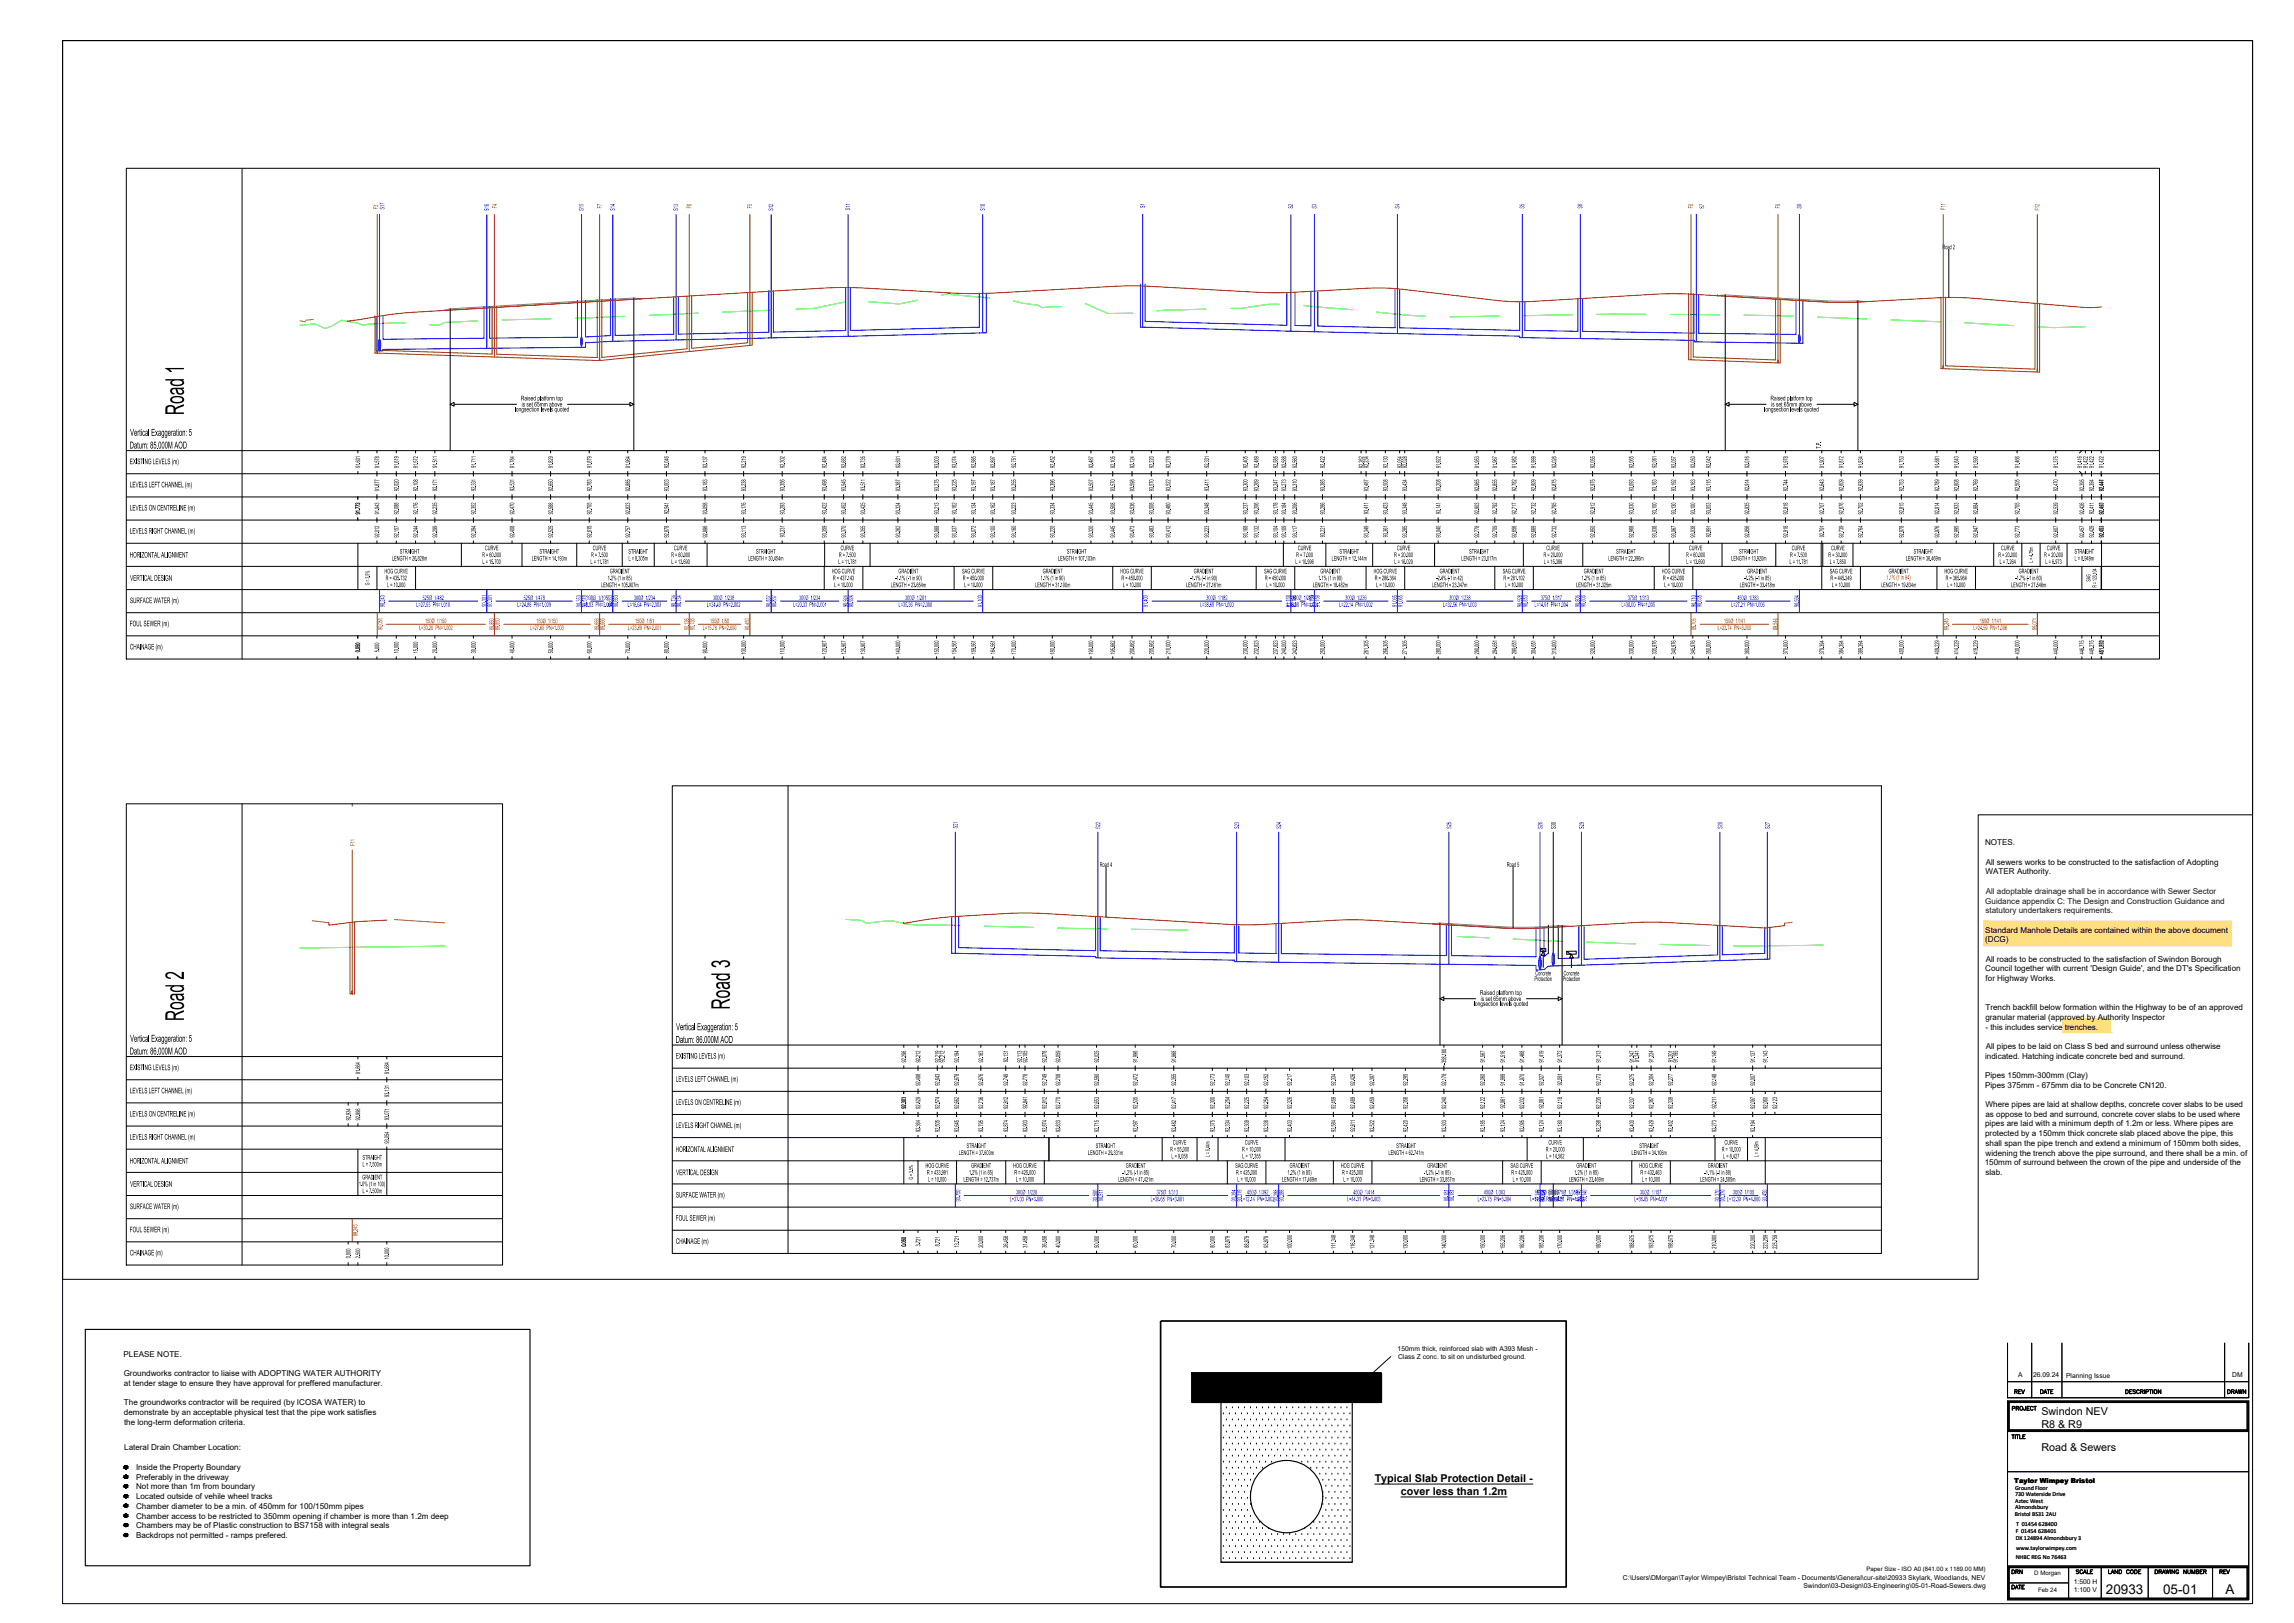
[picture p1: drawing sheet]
<svg xmlns="http://www.w3.org/2000/svg" width="1189mm" height="841mm" viewBox="0 0 1189 841" stroke-linecap="round" stroke-linejoin="round" font-family="sans-serif">
<defs><g id="words">
<g font-size="15">
<text x="95" y="215" transform="rotate(-90 95 215)">Road 1</text>
<text x="378" y="523" transform="rotate(-90 378 523)">Road 3</text>
<text x="95" y="529" transform="rotate(-90 95 529)">Road 2</text>
</g>
<g font-size="7">
<text x="1091" y="826">20933</text>
<text x="1121" y="826">05-01</text>
<text x="1153" y="826">A</text>
</g>
<g font-size="5.6">
<text x="67" y="226">Vertical Exaggeration: 5</text>
<text x="67" y="232">Datum: 85.000M AOD</text>
<text x="350" y="534">Vertical Exaggeration: 5</text>
<text x="67" y="540">Vertical Exaggeration: 5</text>
<text x="350" y="540">Datum: 86.000M AOD</text>
<text x="67" y="546">Datum: 86.000M AOD</text>
<text x="1058" y="733">Swindon NEV</text>
<text x="1058" y="740">R8 &amp; R9</text>
<text x="1058" y="752">Road &amp; Sewers</text>
<text x="712" y="768">Typical Slab Protection Detail -</text>
<text x="726" y="775">cover less than 1.2m</text>
</g>
<g font-size="5.3">
<text x="1043" y="724">REV</text>
<text x="1057" y="724">DATE</text>
<text x="1154" y="724">DRAWN</text>
<text x="1042" y="732">PROJECT</text>
<text x="1042" y="817">DRN</text>
<text x="1075" y="817">SCALE</text>
<text x="1092" y="817">LAND CODE</text>
<text x="1116" y="817">DRAWING NUMBER</text>
<text x="1150" y="817">REV</text>
</g>
<text font-size="4.9" x="1042" y="824">DATE</text>
<g font-size="4.5">
<text x="67" y="241">EXISTING LEVELS (m)</text>
<text x="67" y="253">LEVELS LEFT CHANNEL (m)</text>
<text x="67" y="265">LEVELS ON CENTRELINE (m)</text>
<text x="67" y="277">LEVELS RIGHT CHANNEL (m)</text>
<text x="67" y="289">HORIZONTAL ALIGNMENT</text>
<text x="67" y="301">VERTICAL DESIGN</text>
<text x="67" y="313">SURFACE WATER (m)</text>
<text x="67" y="325">FOUL SEWER (m)</text>
<text x="67" y="337">CHAINAGE (m)</text>
<text x="350" y="549">EXISTING LEVELS (m)</text>
<text x="67" y="555">EXISTING LEVELS (m)</text>
<text x="350" y="561">LEVELS LEFT CHANNEL (m)</text>
<text x="67" y="567">LEVELS LEFT CHANNEL (m)</text>
<text x="350" y="573">LEVELS ON CENTRELINE (m)</text>
<text x="67" y="579">LEVELS ON CENTRELINE (m)</text>
<text x="350" y="585">LEVELS RIGHT CHANNEL (m)</text>
<text x="67" y="591">LEVELS RIGHT CHANNEL (m)</text>
<text x="350" y="597">HORIZONTAL ALIGNMENT</text>
<text x="67" y="603">HORIZONTAL ALIGNMENT</text>
<text x="350" y="609">VERTICAL DESIGN</text>
<text x="67" y="615">VERTICAL DESIGN</text>
<text x="350" y="621">SURFACE WATER (m)</text>
<text x="67" y="627">SURFACE WATER (m)</text>
<text x="350" y="633">FOUL SEWER (m)</text>
<text x="67" y="639">FOUL SEWER (m)</text>
<text x="350" y="645">CHAINAGE (m)</text>
<text x="67" y="651">CHAINAGE (m)</text>
</g>
<g font-size="4.2">
<text x="1029" y="438">NOTES.</text>
<text x="1029" y="448">All sewers works to be constructed to the satisfaction of Adopting</text>
<text x="1029" y="453">WATER Authority.</text>
<text x="1029" y="483">Standard Manhole Details are contained within the above document</text>
<text x="1029" y="488">(DCG)</text>
<text x="1029" y="503">Council together with current 'Design Guide', and the DT's Specification</text>
<text x="1029" y="498">All roads to be constructed to the satisfaction of Swindon Borough</text>
<text x="1029" y="508">for Highway Works.</text>
<text x="1029" y="523">Trench backfill below formation within the Highway to be of an approved</text>
<text x="1029" y="529">granular material (approved by Authority Inspector</text>
<text x="1029" y="534">- this includes service trenches.</text>
<text x="1029" y="544">All pipes to be laid on Class S bed and surround unless otherwise</text>
<text x="1029" y="549">indicated. Hatching indicate concrete bed and surround.</text>
<text x="1029" y="559">Pipes 150mm-300mm (Clay)</text>
<text x="1029" y="564">Pipes 375mm - 675mm dia to be Concrete CN120.</text>
<text x="1029" y="574">Where pipes are laid at shallow depths, concrete cover slabs to be used</text>
<text x="1029" y="579">as oppose to bed and surround, concrete cover slabs to be used where</text>
<text x="1029" y="584">pipes are laid with a minimum depth of 1.2m or less. Where pipes are</text>
<text x="1029" y="589">protected by a 150mm thick concrete slab placed above the pipe, this</text>
<text x="1029" y="594">shall span the pipe trench and extend a minimum of 150mm both sides,</text>
<text x="1029" y="599">widening the trench above the pipe surround, and there shall be a min. of</text>
<text x="1029" y="604">150mm of surround between the crown of the pipe and underside of the</text>
<text x="1029" y="609">slab.</text>
<text x="64" y="703">PLEASE NOTE.</text>
<text x="64" y="713">Groundworks contractor to liaise with ADOPTING WATER AUTHORITY</text>
<text x="64" y="718">at tender stage to ensure they have approval for preffered manufacturer.</text>
<text x="64" y="728">The groundworks contractor will be required (by ICOSA WATER) to</text>
<text x="64" y="733">demonstrate by an acceptable physical test that the pipe work satisfies</text>
<text x="64" y="738">the long-term deformation criteria.</text>
<text x="64" y="752">Lateral Drain Chamber Location:</text>
<text x="70" y="762">Inside the Property Boundary</text>
<text x="70" y="767">Preferably in the driveway</text>
<text x="70" y="772">Not more than 1m from boundary</text>
<text x="70" y="777">Located outside of vehile wheel tracks</text>
<text x="70" y="782">Chamber diameter to be a min. of 450mm for 100/150mm pipes</text>
<text x="70" y="787">Chamber access to be restricted to 350mm opening if chamber is more than 1.2m deep</text>
<text x="70" y="792">Chambers may be of Plastic construction to BS7158 with integral seals</text>
<text x="70" y="797">Backdrops not permitted - ramps prefered.</text>
</g>
<g font-size="4.2" fill="#181717">
<text x="1029" y="463">All adoptable drainage shall be in accordance with Sewer Sector</text>
<text x="1029" y="468">Guidance appendix C: The Design and Construction Guidance and</text>
<text x="1029" y="473">statutory undertakers requirements.</text>
</g>
<g font-size="3.7" fill="#804000">
<text x="258" y="108" transform="rotate(-90 258 108)">F4</text>
<text x="312" y="108" transform="rotate(-90 312 108)">F7</text>
<text x="358" y="108" transform="rotate(-90 358 108)">F6</text>
<text x="390" y="108" transform="rotate(-90 390 108)">F5</text>
<text x="877" y="108" transform="rotate(-90 877 108)">F8</text>
<text x="922" y="108" transform="rotate(-90 922 108)">F9</text>
<text x="196" y="108" transform="rotate(-90 196 108)">F3</text>
<text x="1008" y="109" transform="rotate(-90 1008 109)">F11</text>
<text x="1057" y="109" transform="rotate(-90 1057 109)">F12</text>
<text x="220" y="323">150Ø 1/150</text>
<text x="278" y="323">150Ø 1/150</text>
<text x="329" y="323">150Ø 1/51</text>
<text x="368" y="323">150Ø 1/50</text>
<text x="893" y="323">150Ø 1/141</text>
<text x="1026" y="323">150Ø 1/141</text>
<text x="198" y="326" transform="rotate(-90 198 326)">90.051</text>
<text x="217" y="327">L=30.20 PN=1.002</text>
<text x="256" y="327" transform="rotate(-90 256 327)">89.850</text>
<text x="259" y="327" transform="rotate(-90 259 327)">89.850</text>
<text x="275" y="327">L=27.60 PN=1.003</text>
<text x="310" y="327" transform="rotate(-90 310 327)">89.666</text>
<text x="313" y="327" transform="rotate(-90 313 327)">89.666</text>
<text x="325" y="327">L=23.89 PN=2.001</text>
<text x="357" y="327" transform="rotate(-90 357 327)">90.136</text>
<text x="360" y="327" transform="rotate(-90 360 327)">90.136</text>
<text x="364" y="327">L=15.78 PN=2.000</text>
<text x="388" y="327" transform="rotate(-90 388 327)">90.450</text>
<text x="879" y="327" transform="rotate(-90 879 327)">89.705</text>
<text x="890" y="327">L=22.74 PN=3.000</text>
<text x="921" y="327" transform="rotate(-90 921 327)">89.544</text>
<text x="1010" y="327" transform="rotate(-90 1010 327)">89.245</text>
<text x="1023" y="327">L=24.59 PN=1.006</text>
<text x="1056" y="326" transform="rotate(-90 1056 326)">89.071</text>
<text x="184" y="438" transform="rotate(-90 184 438)">F11</text>
<text x="185" y="641" transform="rotate(-90 185 641)">89.245</text>
</g>
<g font-size="3.7" fill="#00f">
<text x="593" y="108" transform="rotate(-90 593 108)">S1</text>
<text x="199" y="109" transform="rotate(-90 199 109)">S17</text>
<text x="253" y="109" transform="rotate(-90 253 109)">S16</text>
<text x="302" y="109" transform="rotate(-90 302 109)">S15</text>
<text x="319" y="109" transform="rotate(-90 319 109)">S14</text>
<text x="351" y="109" transform="rotate(-90 351 109)">S13</text>
<text x="401" y="109" transform="rotate(-90 401 109)">S12</text>
<text x="441" y="109" transform="rotate(-90 441 109)">S11</text>
<text x="510" y="109" transform="rotate(-90 510 109)">S10</text>
<text x="670" y="108" transform="rotate(-90 670 108)">S2</text>
<text x="682" y="108" transform="rotate(-90 682 108)">S3</text>
<text x="725" y="108" transform="rotate(-90 725 108)">S4</text>
<text x="790" y="108" transform="rotate(-90 790 108)">S5</text>
<text x="820" y="108" transform="rotate(-90 820 108)">S6</text>
<text x="883" y="108" transform="rotate(-90 883 108)">S7</text>
<text x="934" y="108" transform="rotate(-90 934 108)">S8</text>
<text x="219" y="311">525Ø 1/482</text>
<text x="271" y="311">525Ø 1/478</text>
<text x="304" y="311">300Ø 1/105</text>
<text x="328" y="311">300Ø 1/234</text>
<text x="369" y="311">300Ø 1/238</text>
<text x="414" y="311">300Ø 1/234</text>
<text x="469" y="311">300Ø 1/201</text>
<text x="625" y="311">300Ø 1/182</text>
<text x="670" y="311">300Ø 1/237</text>
<text x="697" y="311">300Ø 1/236</text>
<text x="751" y="311">300Ø 1/238</text>
<text x="798" y="311">375Ø 1/317</text>
<text x="844" y="311">375Ø 1/313</text>
<text x="900" y="311">450Ø 1/383</text>
<text x="199" y="315" transform="rotate(-90 199 315)">90.243</text>
<text x="216" y="314">L=27.93 PN=1.010</text>
<text x="252" y="314" transform="rotate(-90 252 314)">90.301</text>
<text x="255" y="314" transform="rotate(-90 255 314)">90.301</text>
<text x="268" y="314">L=24.86 PN=1.009</text>
<text x="301" y="315" transform="rotate(-90 301 315)">90.353</text>
<text x="301" y="314">L=8.93 PN=2.004</text>
<text x="304" y="315" transform="rotate(-90 304 315)">90.578</text>
<text x="317" y="315" transform="rotate(-90 317 315)">90.663</text>
<text x="320" y="315" transform="rotate(-90 320 315)">90.663</text>
<text x="325" y="314">L=16.64 PN=2.003</text>
<text x="350" y="315" transform="rotate(-90 350 315)">90.734</text>
<text x="353" y="315" transform="rotate(-90 353 315)">90.734</text>
<text x="366" y="314">L=24.49 PN=2.002</text>
<text x="399" y="315" transform="rotate(-90 399 315)">90.837</text>
<text x="402" y="315" transform="rotate(-90 402 315)">90.837</text>
<text x="411" y="314">L=20.33 PN=2.001</text>
<text x="439" y="315" transform="rotate(-90 439 315)">90.924</text>
<text x="442" y="315" transform="rotate(-90 442 315)">90.924</text>
<text x="466" y="314">L=35.36 PN=2.000</text>
<text x="509" y="315" transform="rotate(-90 509 315)">91.100</text>
<text x="595" y="315" transform="rotate(-90 595 315)">91.400</text>
<text x="622" y="314">L=38.69 PN=1.000</text>
<text x="669" y="315" transform="rotate(-90 669 315)">91.188</text>
<text x="672" y="315" transform="rotate(-90 672 315)">91.188</text>
<text x="681" y="315" transform="rotate(-90 681 315)">91.159</text>
<text x="684" y="315" transform="rotate(-90 684 315)">91.159</text>
<text x="694" y="314">L=22.14 PN=1.002</text>
<text x="724" y="315" transform="rotate(-90 724 315)">91.065</text>
<text x="727" y="315" transform="rotate(-90 727 315)">91.065</text>
<text x="748" y="314">L=32.56 PN=1.003</text>
<text x="789" y="315" transform="rotate(-90 789 315)">90.928</text>
<text x="792" y="315" transform="rotate(-90 792 315)">90.853</text>
<text x="795" y="314">L=14.91 PN=1.004</text>
<text x="819" y="315" transform="rotate(-90 819 315)">90.806</text>
<text x="822" y="315" transform="rotate(-90 822 315)">90.806</text>
<text x="840" y="314">L=30.00 PN=1.005</text>
<text x="879" y="315" transform="rotate(-90 879 315)">90.710</text>
<text x="882" y="315" transform="rotate(-90 882 315)">90.635</text>
<text x="897" y="314">L=27.21 PN=1.006</text>
<text x="932" y="315" transform="rotate(-90 932 315)">90.564</text>
<text x="496" y="429" transform="rotate(-90 496 429)">S21</text>
<text x="570" y="430" transform="rotate(-90 570 430)">S22</text>
<text x="642" y="430" transform="rotate(-90 642 430)">S23</text>
<text x="664" y="430" transform="rotate(-90 664 430)">S24</text>
<text x="752" y="430" transform="rotate(-90 752 430)">S25</text>
<text x="799" y="430" transform="rotate(-90 799 430)">S26</text>
<text x="821" y="430" transform="rotate(-90 821 430)">S29</text>
<text x="893" y="430" transform="rotate(-90 893 430)">S28</text>
<text x="917" y="430" transform="rotate(-90 917 430)">S27</text>
<text x="498" y="623" transform="rotate(-90 498 623)">90.750</text>
<text x="523" y="623">L=37.03 PN=3.000</text>
<text x="526" y="619">300Ø 1/226</text>
<text x="569" y="623" transform="rotate(-90 569 623)">90.586</text>
<text x="572" y="622" transform="rotate(-90 572 622)">90.511</text>
<text x="596" y="623">L=36.65 PN=3.001</text>
<text x="599" y="619">375Ø 1/313</text>
<text x="641" y="623" transform="rotate(-90 641 623)">90.394</text>
<text x="643" y="623">L=12.14 PN=3.002</text>
<text x="643" y="623" transform="rotate(-90 643 623)">90.319</text>
<text x="646" y="619">450Ø 1/392</text>
<text x="662" y="623" transform="rotate(-90 662 623)">90.288</text>
<text x="665" y="623" transform="rotate(-90 665 623)">90.288</text>
<text x="698" y="623">L=44.31 PN=3.003</text>
<text x="701" y="619">450Ø 1/414</text>
<text x="751" y="622" transform="rotate(-90 751 622)">90.181</text>
<text x="754" y="622" transform="rotate(-90 754 622)">90.181</text>
<text x="766" y="623">L=23.75 PN=3.004</text>
<text x="769" y="619">450Ø 1/383</text>
<text x="798" y="623" transform="rotate(-90 798 623)">90.119</text>
<text x="801" y="623" transform="rotate(-90 801 623)">89.894</text>
<text x="804" y="623">L=14.31 PN=4.002</text>
<text x="805" y="623" transform="rotate(-90 805 623)">90.100</text>
<text x="808" y="623" transform="rotate(-90 808 623)">90.100</text>
<text x="819" y="623" transform="rotate(-90 819 623)">90.140</text>
<text x="822" y="623" transform="rotate(-90 822 623)">90.140</text>
<text x="847" y="623">L=36.05 PN=4.001</text>
<text x="850" y="619">300Ø 1/157</text>
<text x="891" y="623" transform="rotate(-90 891 623)">90.370</text>
<text x="894" y="623" transform="rotate(-90 894 623)">90.370</text>
<text x="895" y="623">L=12.39 PN=4.000</text>
<text x="898" y="619">300Ø 1/155</text>
<text x="916" y="623" transform="rotate(-90 916 623)">90.450</text>
</g>
<g font-size="3.7">
<text x="1007" y="129">Road 2</text>
<text x="270" y="208">Raised platform top</text>
<text x="918" y="208">Raised platform top</text>
<text x="267" y="213">longsection levels quoted</text>
<text x="270" y="211">is set 65mm above</text>
<text x="914" y="213">longsection levels quoted</text>
<text x="918" y="211">is set 65mm above</text>
<text x="944" y="233" transform="rotate(-90 944 233)">T.P.</text>
<text x="187" y="242" transform="rotate(-90 187 242)">91.601</text>
<text x="197" y="243" transform="rotate(-90 197 243)">91.578</text>
<text x="207" y="243" transform="rotate(-90 207 243)">91.619</text>
<text x="217" y="243" transform="rotate(-90 217 243)">91.572</text>
<text x="227" y="242" transform="rotate(-90 227 242)">91.511</text>
<text x="247" y="242" transform="rotate(-90 247 242)">91.711</text>
<text x="267" y="243" transform="rotate(-90 267 243)">91.784</text>
<text x="287" y="243" transform="rotate(-90 287 243)">91.829</text>
<text x="307" y="243" transform="rotate(-90 307 243)">91.879</text>
<text x="327" y="243" transform="rotate(-90 327 243)">91.964</text>
<text x="347" y="243" transform="rotate(-90 347 243)">92.046</text>
<text x="367" y="243" transform="rotate(-90 367 243)">92.137</text>
<text x="387" y="243" transform="rotate(-90 387 243)">92.219</text>
<text x="407" y="243" transform="rotate(-90 407 243)">92.302</text>
<text x="428" y="243" transform="rotate(-90 428 243)">92.484</text>
<text x="438" y="243" transform="rotate(-90 438 243)">92.682</text>
<text x="448" y="243" transform="rotate(-90 448 243)">92.735</text>
<text x="467" y="242" transform="rotate(-90 467 242)">92.601</text>
<text x="487" y="243" transform="rotate(-90 487 243)">93.003</text>
<text x="496" y="243" transform="rotate(-90 496 243)">93.074</text>
<text x="506" y="243" transform="rotate(-90 506 243)">92.985</text>
<text x="516" y="243" transform="rotate(-90 516 243)">92.897</text>
<text x="527" y="242" transform="rotate(-90 527 242)">92.751</text>
<text x="547" y="243" transform="rotate(-90 547 243)">92.452</text>
<text x="567" y="243" transform="rotate(-90 567 243)">92.487</text>
<text x="578" y="243" transform="rotate(-90 578 243)">92.105</text>
<text x="588" y="243" transform="rotate(-90 588 243)">92.124</text>
<text x="598" y="243" transform="rotate(-90 598 243)">92.220</text>
<text x="607" y="243" transform="rotate(-90 607 243)">92.278</text>
<text x="627" y="242" transform="rotate(-90 627 242)">92.331</text>
<text x="647" y="243" transform="rotate(-90 647 243)">92.405</text>
<text x="652" y="243" transform="rotate(-90 652 243)">92.489</text>
<text x="662" y="243" transform="rotate(-90 662 243)">92.585</text>
<text x="667" y="243" transform="rotate(-90 667 243)">92.588</text>
<text x="672" y="243" transform="rotate(-90 672 243)">92.560</text>
<text x="687" y="243" transform="rotate(-90 687 243)">92.422</text>
<text x="707" y="243" transform="rotate(-90 707 243)">92.262</text>
<text x="709" y="243" transform="rotate(-90 709 243)">92.234</text>
<text x="719" y="243" transform="rotate(-90 719 243)">92.130</text>
<text x="727" y="243" transform="rotate(-90 727 243)">92.054</text>
<text x="729" y="243" transform="rotate(-90 729 243)">92.028</text>
<text x="747" y="243" transform="rotate(-90 747 243)">91.922</text>
<text x="767" y="243" transform="rotate(-90 767 243)">91.953</text>
<text x="776" y="243" transform="rotate(-90 776 243)">91.967</text>
<text x="786" y="243" transform="rotate(-90 786 243)">91.982</text>
<text x="796" y="243" transform="rotate(-90 796 243)">91.999</text>
<text x="807" y="243" transform="rotate(-90 807 243)">92.026</text>
<text x="827" y="243" transform="rotate(-90 827 243)">92.055</text>
<text x="847" y="243" transform="rotate(-90 847 243)">92.065</text>
<text x="858" y="242" transform="rotate(-90 858 242)">92.061</text>
<text x="868" y="243" transform="rotate(-90 868 243)">92.057</text>
<text x="878" y="243" transform="rotate(-90 878 243)">92.050</text>
<text x="887" y="243" transform="rotate(-90 887 243)">92.042</text>
<text x="907" y="243" transform="rotate(-90 907 243)">92.016</text>
<text x="927" y="243" transform="rotate(-90 927 243)">91.978</text>
<text x="945" y="243" transform="rotate(-90 945 243)">91.907</text>
<text x="955" y="243" transform="rotate(-90 955 243)">91.872</text>
<text x="965" y="243" transform="rotate(-90 965 243)">91.834</text>
<text x="987" y="243" transform="rotate(-90 987 243)">91.753</text>
<text x="1005" y="242" transform="rotate(-90 1005 242)">91.681</text>
<text x="1015" y="243" transform="rotate(-90 1015 243)">91.643</text>
<text x="1025" y="243" transform="rotate(-90 1025 243)">91.590</text>
<text x="1047" y="243" transform="rotate(-90 1047 243)">91.466</text>
<text x="1067" y="243" transform="rotate(-90 1067 243)">91.375</text>
<text x="1079" y="243" transform="rotate(-90 1079 243)">91.416</text>
<text x="1082" y="243" transform="rotate(-90 1082 243)">91.422</text>
<text x="1085" y="243" transform="rotate(-90 1085 243)">91.422</text>
<text x="1090" y="243" transform="rotate(-90 1090 243)">91.422</text>
<text x="197" y="255" transform="rotate(-90 197 255)">91.877</text>
<text x="207" y="255" transform="rotate(-90 207 255)">92.020</text>
<text x="217" y="255" transform="rotate(-90 217 255)">92.108</text>
<text x="227" y="254" transform="rotate(-90 227 254)">92.171</text>
<text x="247" y="254" transform="rotate(-90 247 254)">92.331</text>
<text x="267" y="254" transform="rotate(-90 267 254)">92.531</text>
<text x="287" y="255" transform="rotate(-90 287 255)">92.650</text>
<text x="307" y="255" transform="rotate(-90 307 255)">92.783</text>
<text x="327" y="255" transform="rotate(-90 327 255)">92.885</text>
<text x="347" y="255" transform="rotate(-90 347 255)">93.003</text>
<text x="367" y="255" transform="rotate(-90 367 255)">93.183</text>
<text x="387" y="255" transform="rotate(-90 387 255)">93.238</text>
<text x="407" y="255" transform="rotate(-90 407 255)">93.356</text>
<text x="428" y="255" transform="rotate(-90 428 255)">93.498</text>
<text x="438" y="255" transform="rotate(-90 438 255)">93.545</text>
<text x="448" y="254" transform="rotate(-90 448 254)">93.511</text>
<text x="467" y="255" transform="rotate(-90 467 255)">93.387</text>
<text x="487" y="255" transform="rotate(-90 487 255)">93.275</text>
<text x="496" y="255" transform="rotate(-90 496 255)">93.225</text>
<text x="506" y="255" transform="rotate(-90 506 255)">93.197</text>
<text x="516" y="255" transform="rotate(-90 516 255)">93.187</text>
<text x="527" y="255" transform="rotate(-90 527 255)">93.255</text>
<text x="547" y="255" transform="rotate(-90 547 255)">93.396</text>
<text x="567" y="255" transform="rotate(-90 567 255)">93.507</text>
<text x="578" y="255" transform="rotate(-90 578 255)">93.570</text>
<text x="588" y="255" transform="rotate(-90 588 255)">93.598</text>
<text x="598" y="255" transform="rotate(-90 598 255)">93.570</text>
<text x="607" y="255" transform="rotate(-90 607 255)">93.522</text>
<text x="627" y="254" transform="rotate(-90 627 254)">93.411</text>
<text x="647" y="255" transform="rotate(-90 647 255)">93.300</text>
<text x="652" y="255" transform="rotate(-90 652 255)">93.269</text>
<text x="662" y="255" transform="rotate(-90 662 255)">93.247</text>
<text x="667" y="255" transform="rotate(-90 667 255)">93.273</text>
<text x="672" y="255" transform="rotate(-90 672 255)">93.310</text>
<text x="687" y="255" transform="rotate(-90 687 255)">93.385</text>
<text x="709" y="255" transform="rotate(-90 709 255)">93.487</text>
<text x="719" y="255" transform="rotate(-90 719 255)">93.508</text>
<text x="729" y="255" transform="rotate(-90 729 255)">93.434</text>
<text x="747" y="255" transform="rotate(-90 747 255)">93.208</text>
<text x="767" y="255" transform="rotate(-90 767 255)">92.965</text>
<text x="776" y="255" transform="rotate(-90 776 255)">92.855</text>
<text x="786" y="255" transform="rotate(-90 786 255)">92.782</text>
<text x="796" y="255" transform="rotate(-90 796 255)">92.809</text>
<text x="807" y="255" transform="rotate(-90 807 255)">92.875</text>
<text x="827" y="255" transform="rotate(-90 827 255)">92.975</text>
<text x="847" y="255" transform="rotate(-90 847 255)">93.093</text>
<text x="858" y="255" transform="rotate(-90 858 255)">93.163</text>
<text x="868" y="255" transform="rotate(-90 868 255)">93.192</text>
<text x="878" y="255" transform="rotate(-90 878 255)">93.163</text>
<text x="887" y="255" transform="rotate(-90 887 255)">93.115</text>
<text x="907" y="255" transform="rotate(-90 907 255)">92.914</text>
<text x="927" y="255" transform="rotate(-90 927 255)">92.744</text>
<text x="945" y="255" transform="rotate(-90 945 255)">92.643</text>
<text x="955" y="255" transform="rotate(-90 955 255)">92.609</text>
<text x="965" y="255" transform="rotate(-90 965 255)">92.639</text>
<text x="987" y="255" transform="rotate(-90 987 255)">92.753</text>
<text x="1005" y="255" transform="rotate(-90 1005 255)">92.789</text>
<text x="1015" y="255" transform="rotate(-90 1015 255)">92.808</text>
<text x="1025" y="255" transform="rotate(-90 1025 255)">92.769</text>
<text x="1047" y="255" transform="rotate(-90 1047 255)">92.505</text>
<text x="1067" y="255" transform="rotate(-90 1067 255)">92.470</text>
<text x="1080" y="255" transform="rotate(-90 1080 255)">92.395</text>
<text x="1085" y="255" transform="rotate(-90 1085 255)">92.394</text>
<text x="1090" y="255" transform="rotate(-90 1090 255)">92.444</text>
<text x="187" y="267" transform="rotate(-90 187 267)">91.772</text>
<text x="197" y="267" transform="rotate(-90 197 267)">91.943</text>
<text x="207" y="267" transform="rotate(-90 207 267)">92.088</text>
<text x="217" y="267" transform="rotate(-90 217 267)">92.176</text>
<text x="227" y="267" transform="rotate(-90 227 267)">92.235</text>
<text x="247" y="267" transform="rotate(-90 247 267)">92.352</text>
<text x="267" y="267" transform="rotate(-90 267 267)">92.470</text>
<text x="287" y="267" transform="rotate(-90 287 267)">92.588</text>
<text x="307" y="267" transform="rotate(-90 307 267)">92.705</text>
<text x="327" y="267" transform="rotate(-90 327 267)">92.823</text>
<text x="347" y="266" transform="rotate(-90 347 266)">92.941</text>
<text x="367" y="267" transform="rotate(-90 367 267)">93.058</text>
<text x="387" y="267" transform="rotate(-90 387 267)">93.176</text>
<text x="407" y="267" transform="rotate(-90 407 267)">93.293</text>
<text x="428" y="267" transform="rotate(-90 428 267)">93.422</text>
<text x="438" y="267" transform="rotate(-90 438 267)">93.452</text>
<text x="448" y="267" transform="rotate(-90 448 267)">93.425</text>
<text x="467" y="267" transform="rotate(-90 467 267)">93.324</text>
<text x="487" y="267" transform="rotate(-90 487 267)">93.213</text>
<text x="496" y="267" transform="rotate(-90 496 267)">93.162</text>
<text x="506" y="267" transform="rotate(-90 506 267)">93.134</text>
<text x="516" y="267" transform="rotate(-90 516 267)">93.162</text>
<text x="527" y="267" transform="rotate(-90 527 267)">93.223</text>
<text x="547" y="267" transform="rotate(-90 547 267)">93.334</text>
<text x="567" y="267" transform="rotate(-90 567 267)">93.445</text>
<text x="578" y="267" transform="rotate(-90 578 267)">93.508</text>
<text x="588" y="267" transform="rotate(-90 588 267)">93.536</text>
<text x="598" y="267" transform="rotate(-90 598 267)">93.508</text>
<text x="607" y="267" transform="rotate(-90 607 267)">93.460</text>
<text x="627" y="267" transform="rotate(-90 627 267)">93.348</text>
<text x="647" y="267" transform="rotate(-90 647 267)">93.237</text>
<text x="652" y="267" transform="rotate(-90 652 267)">93.206</text>
<text x="662" y="267" transform="rotate(-90 662 267)">93.178</text>
<text x="667" y="267" transform="rotate(-90 667 267)">93.184</text>
<text x="672" y="267" transform="rotate(-90 672 267)">93.206</text>
<text x="687" y="267" transform="rotate(-90 687 267)">93.286</text>
<text x="709" y="266" transform="rotate(-90 709 266)">93.411</text>
<text x="719" y="267" transform="rotate(-90 719 267)">93.423</text>
<text x="729" y="267" transform="rotate(-90 729 267)">93.348</text>
<text x="747" y="266" transform="rotate(-90 747 266)">93.141</text>
<text x="767" y="267" transform="rotate(-90 767 267)">92.903</text>
<text x="776" y="267" transform="rotate(-90 776 267)">92.792</text>
<text x="786" y="267" transform="rotate(-90 786 267)">92.717</text>
<text x="796" y="267" transform="rotate(-90 796 267)">92.732</text>
<text x="807" y="267" transform="rotate(-90 807 267)">92.795</text>
<text x="827" y="267" transform="rotate(-90 827 267)">92.912</text>
<text x="847" y="267" transform="rotate(-90 847 267)">93.030</text>
<text x="858" y="267" transform="rotate(-90 858 267)">93.100</text>
<text x="868" y="267" transform="rotate(-90 868 267)">93.130</text>
<text x="878" y="267" transform="rotate(-90 878 267)">93.100</text>
<text x="887" y="267" transform="rotate(-90 887 267)">93.053</text>
<text x="907" y="267" transform="rotate(-90 907 267)">92.935</text>
<text x="927" y="267" transform="rotate(-90 927 267)">92.818</text>
<text x="945" y="267" transform="rotate(-90 945 267)">92.707</text>
<text x="955" y="267" transform="rotate(-90 955 267)">92.676</text>
<text x="965" y="267" transform="rotate(-90 965 267)">92.702</text>
<text x="987" y="267" transform="rotate(-90 987 267)">92.815</text>
<text x="1005" y="267" transform="rotate(-90 1005 267)">92.914</text>
<text x="1015" y="267" transform="rotate(-90 1015 267)">92.933</text>
<text x="1025" y="267" transform="rotate(-90 1025 267)">92.884</text>
<text x="1047" y="267" transform="rotate(-90 1047 267)">92.705</text>
<text x="1067" y="267" transform="rotate(-90 1067 267)">92.539</text>
<text x="1080" y="267" transform="rotate(-90 1080 267)">92.426</text>
<text x="1085" y="266" transform="rotate(-90 1085 266)">92.411</text>
<text x="1090" y="267" transform="rotate(-90 1090 267)">92.450</text>
<text x="197" y="279" transform="rotate(-90 197 279)">92.012</text>
<text x="207" y="279" transform="rotate(-90 207 279)">92.157</text>
<text x="217" y="279" transform="rotate(-90 217 279)">92.244</text>
<text x="227" y="279" transform="rotate(-90 227 279)">92.299</text>
<text x="247" y="279" transform="rotate(-90 247 279)">92.394</text>
<text x="267" y="279" transform="rotate(-90 267 279)">92.408</text>
<text x="287" y="279" transform="rotate(-90 287 279)">92.525</text>
<text x="307" y="279" transform="rotate(-90 307 279)">92.615</text>
<text x="327" y="279" transform="rotate(-90 327 279)">92.757</text>
<text x="347" y="279" transform="rotate(-90 347 279)">92.878</text>
<text x="367" y="279" transform="rotate(-90 367 279)">92.996</text>
<text x="387" y="279" transform="rotate(-90 387 279)">93.113</text>
<text x="407" y="278" transform="rotate(-90 407 278)">93.231</text>
<text x="428" y="279" transform="rotate(-90 428 279)">93.359</text>
<text x="438" y="279" transform="rotate(-90 438 279)">93.370</text>
<text x="448" y="279" transform="rotate(-90 448 279)">93.355</text>
<text x="467" y="279" transform="rotate(-90 467 279)">93.262</text>
<text x="487" y="279" transform="rotate(-90 487 279)">93.088</text>
<text x="496" y="279" transform="rotate(-90 496 279)">93.037</text>
<text x="506" y="279" transform="rotate(-90 506 279)">93.072</text>
<text x="516" y="279" transform="rotate(-90 516 279)">93.100</text>
<text x="527" y="279" transform="rotate(-90 527 279)">93.160</text>
<text x="547" y="279" transform="rotate(-90 547 279)">93.220</text>
<text x="567" y="279" transform="rotate(-90 567 279)">93.320</text>
<text x="578" y="279" transform="rotate(-90 578 279)">93.445</text>
<text x="588" y="279" transform="rotate(-90 588 279)">93.473</text>
<text x="598" y="279" transform="rotate(-90 598 279)">93.483</text>
<text x="607" y="279" transform="rotate(-90 607 279)">93.412</text>
<text x="627" y="279" transform="rotate(-90 627 279)">93.223</text>
<text x="647" y="279" transform="rotate(-90 647 279)">93.168</text>
<text x="652" y="279" transform="rotate(-90 652 279)">93.132</text>
<text x="662" y="279" transform="rotate(-90 662 279)">93.104</text>
<text x="667" y="279" transform="rotate(-90 667 279)">93.109</text>
<text x="672" y="279" transform="rotate(-90 672 279)">93.117</text>
<text x="687" y="278" transform="rotate(-90 687 278)">93.221</text>
<text x="709" y="279" transform="rotate(-90 709 279)">93.349</text>
<text x="719" y="278" transform="rotate(-90 719 278)">93.361</text>
<text x="729" y="279" transform="rotate(-90 729 279)">93.285</text>
<text x="747" y="279" transform="rotate(-90 747 279)">93.040</text>
<text x="767" y="279" transform="rotate(-90 767 279)">92.778</text>
<text x="776" y="279" transform="rotate(-90 776 279)">92.709</text>
<text x="786" y="279" transform="rotate(-90 786 279)">92.656</text>
<text x="796" y="279" transform="rotate(-90 796 279)">92.669</text>
<text x="807" y="279" transform="rotate(-90 807 279)">92.732</text>
<text x="827" y="279" transform="rotate(-90 827 279)">92.850</text>
<text x="847" y="279" transform="rotate(-90 847 279)">92.968</text>
<text x="858" y="279" transform="rotate(-90 858 279)">93.038</text>
<text x="868" y="279" transform="rotate(-90 868 279)">93.067</text>
<text x="878" y="279" transform="rotate(-90 878 279)">93.038</text>
<text x="887" y="278" transform="rotate(-90 887 278)">92.991</text>
<text x="907" y="279" transform="rotate(-90 907 279)">92.956</text>
<text x="927" y="279" transform="rotate(-90 927 279)">92.918</text>
<text x="945" y="278" transform="rotate(-90 945 278)">92.791</text>
<text x="955" y="279" transform="rotate(-90 955 279)">92.739</text>
<text x="965" y="279" transform="rotate(-90 965 279)">92.764</text>
<text x="987" y="279" transform="rotate(-90 987 279)">92.878</text>
<text x="1005" y="279" transform="rotate(-90 1005 279)">92.976</text>
<text x="1015" y="279" transform="rotate(-90 1015 279)">92.995</text>
<text x="1025" y="279" transform="rotate(-90 1025 279)">92.947</text>
<text x="1047" y="279" transform="rotate(-90 1047 279)">92.773</text>
<text x="1067" y="279" transform="rotate(-90 1067 279)">92.607</text>
<text x="1080" y="279" transform="rotate(-90 1080 279)">92.457</text>
<text x="1085" y="279" transform="rotate(-90 1085 279)">92.429</text>
<text x="1090" y="278" transform="rotate(-90 1090 278)">92.451</text>
<text x="207" y="287">STRAIGHT</text>
<text x="251" y="285">CURVE</text>
<text x="280" y="287">STRAIGHT</text>
<text x="307" y="285">CURVE</text>
<text x="326" y="287">STRAIGHT</text>
<text x="349" y="285">CURVE</text>
<text x="392" y="287">STRAIGHT</text>
<text x="436" y="285">CURVE</text>
<text x="553" y="287">STRAIGHT</text>
<text x="673" y="285">CURVE</text>
<text x="694" y="287">STRAIGHT</text>
<text x="724" y="285">CURVE</text>
<text x="761" y="287">STRAIGHT</text>
<text x="801" y="285">CURVE</text>
<text x="838" y="287">STRAIGHT</text>
<text x="875" y="285">CURVE</text>
<text x="901" y="287">STRAIGHT</text>
<text x="929" y="285">CURVE</text>
<text x="949" y="285">CURVE</text>
<text x="992" y="287">STRAIGHT</text>
<text x="1037" y="285">CURVE</text>
<text x="1061" y="285">CURVE</text>
<text x="1075" y="287">STRAIGHT</text>
<text x="203" y="290">LENGTH = 26.828m</text>
<text x="250" y="289">R = 60.000</text>
<text x="250" y="292">L = 15.700</text>
<text x="276" y="290">LENGTH = 14.193m</text>
<text x="306" y="292">L = 11.781</text>
<text x="306" y="289">R = 7.500</text>
<text x="326" y="290">L = 8.305m</text>
<text x="348" y="289">R = 60.000</text>
<text x="348" y="292">L = 13.690</text>
<text x="388" y="290">LENGTH = 30.454m</text>
<text x="434" y="292">L = 11.781</text>
<text x="435" y="289">R = 7.500</text>
<text x="548" y="290">LENGTH = 107.103m</text>
<text x="671" y="292">L = 10.996</text>
<text x="672" y="289">R = 7.000</text>
<text x="690" y="290">LENGTH = 12.144m</text>
<text x="722" y="289">R = 20.000</text>
<text x="723" y="292">L = 16.029</text>
<text x="757" y="290">LENGTH = 23.017m</text>
<text x="800" y="289">R = 20.000</text>
<text x="800" y="292">L = 15.386</text>
<text x="834" y="290">LENGTH = 22.396m</text>
<text x="874" y="289">R = 60.000</text>
<text x="874" y="292">L = 13.690</text>
<text x="897" y="290">LENGTH = 13.920m</text>
<text x="927" y="292">L = 11.781</text>
<text x="928" y="289">R = 7.500</text>
<text x="947" y="289">R = 30.000</text>
<text x="948" y="292">L = 7.850</text>
<text x="988" y="290">LENGTH = 36.469m</text>
<text x="1036" y="289">R = 20.000</text>
<text x="1036" y="292">L = 7.264</text>
<text x="1059" y="289">R = 20.000</text>
<text x="1060" y="292">L = 6.973</text>
<text x="1075" y="290">L = 8.949m</text>
<text x="199" y="297">HOG CURVE</text>
<text x="316" y="297">GRADIENT</text>
<text x="431" y="297">HOG CURVE</text>
<text x="466" y="297">GRADIENT</text>
<text x="499" y="297">SAG CURVE</text>
<text x="540" y="297">GRADIENT</text>
<text x="581" y="297">HOG CURVE</text>
<text x="619" y="297">GRADIENT</text>
<text x="655" y="297">SAG CURVE</text>
<text x="684" y="297">GRADIENT</text>
<text x="712" y="297">HOG CURVE</text>
<text x="746" y="297">GRADIENT</text>
<text x="779" y="297">SAG CURVE</text>
<text x="821" y="297">GRADIENT</text>
<text x="861" y="297">HOG CURVE</text>
<text x="905" y="297">GRADIENT</text>
<text x="948" y="297">SAG CURVE</text>
<text x="979" y="297">GRADIENT</text>
<text x="1008" y="297">HOG CURVE</text>
<text x="1046" y="297">GRADIENT</text>
<text x="200" y="301">R = 435.732</text>
<text x="201" y="304">L = 10.000</text>
<text x="312" y="304">LENGTH = 105.907m</text>
<text x="315" y="301">1.2% (1 in 85)</text>
<text x="432" y="301">R = 437.143</text>
<text x="432" y="304">L = 10.000</text>
<text x="462" y="304">LENGTH = 23.654m</text>
<text x="464" y="301">-1.1% (-1 in 90)</text>
<text x="499" y="301">R = 450.000</text>
<text x="500" y="304">L = 10.000</text>
<text x="536" y="304">LENGTH = 31.100m</text>
<text x="539" y="301">1.1% (1 in 90)</text>
<text x="581" y="301">R = 450.000</text>
<text x="582" y="304">L = 10.000</text>
<text x="615" y="304">LENGTH = 27.161m</text>
<text x="617" y="301">-1.1% (-1 in 90)</text>
<text x="655" y="301">R = 450.000</text>
<text x="656" y="304">L = 10.000</text>
<text x="680" y="304">LENGTH = 18.482m</text>
<text x="683" y="301">1.1% (1 in 90)</text>
<text x="712" y="301">R = 286.364</text>
<text x="713" y="304">L = 10.000</text>
<text x="742" y="304">LENGTH = 23.347m</text>
<text x="744" y="301">-2.4% (-1 in 42)</text>
<text x="779" y="301">R = 281.102</text>
<text x="780" y="304">L = 10.000</text>
<text x="817" y="304">LENGTH = 31.325m</text>
<text x="820" y="301">1.2% (1 in 85)</text>
<text x="862" y="301">R = 425.000</text>
<text x="863" y="304">L = 10.000</text>
<text x="902" y="304">LENGTH = 33.418m</text>
<text x="904" y="301">-1.2% (-1 in 85)</text>
<text x="949" y="301">R = 445.249</text>
<text x="949" y="304">L = 10.000</text>
<text x="975" y="304">LENGTH = 19.834m</text>
<text x="1008" y="301">R = 365.964</text>
<text x="1009" y="304">L = 10.000</text>
<text x="1042" y="304">LENGTH = 27.546m</text>
<text x="1044" y="301">-1.7% (-1 in 60)</text>
<text x="187" y="338" transform="rotate(-90 187 338)">0.050</text>
<text x="197" y="338" transform="rotate(-90 197 338)">5.000</text>
<text x="207" y="339" transform="rotate(-90 207 339)">10.000</text>
<text x="217" y="339" transform="rotate(-90 217 339)">15.000</text>
<text x="227" y="339" transform="rotate(-90 227 339)">20.000</text>
<text x="247" y="339" transform="rotate(-90 247 339)">30.000</text>
<text x="267" y="339" transform="rotate(-90 267 339)">40.000</text>
<text x="287" y="339" transform="rotate(-90 287 339)">50.000</text>
<text x="307" y="339" transform="rotate(-90 307 339)">60.000</text>
<text x="327" y="339" transform="rotate(-90 327 339)">70.000</text>
<text x="347" y="339" transform="rotate(-90 347 339)">80.000</text>
<text x="367" y="339" transform="rotate(-90 367 339)">90.000</text>
<text x="387" y="339" transform="rotate(-90 387 339)">100.000</text>
<text x="407" y="339" transform="rotate(-90 407 339)">110.000</text>
<text x="428" y="339" transform="rotate(-90 428 339)">120.907</text>
<text x="438" y="339" transform="rotate(-90 438 339)">125.907</text>
<text x="448" y="339" transform="rotate(-90 448 339)">130.907</text>
<text x="467" y="339" transform="rotate(-90 467 339)">140.000</text>
<text x="487" y="339" transform="rotate(-90 487 339)">150.000</text>
<text x="496" y="339" transform="rotate(-90 496 339)">154.561</text>
<text x="506" y="339" transform="rotate(-90 506 339)">159.561</text>
<text x="516" y="339" transform="rotate(-90 516 339)">164.561</text>
<text x="527" y="339" transform="rotate(-90 527 339)">170.000</text>
<text x="547" y="339" transform="rotate(-90 547 339)">180.000</text>
<text x="567" y="339" transform="rotate(-90 567 339)">190.000</text>
<text x="578" y="339" transform="rotate(-90 578 339)">195.662</text>
<text x="588" y="339" transform="rotate(-90 588 339)">200.662</text>
<text x="598" y="339" transform="rotate(-90 598 339)">205.662</text>
<text x="607" y="339" transform="rotate(-90 607 339)">210.000</text>
<text x="627" y="339" transform="rotate(-90 627 339)">220.000</text>
<text x="647" y="339" transform="rotate(-90 647 339)">230.000</text>
<text x="652" y="339" transform="rotate(-90 652 339)">232.823</text>
<text x="662" y="339" transform="rotate(-90 662 339)">237.823</text>
<text x="667" y="339" transform="rotate(-90 667 339)">240.000</text>
<text x="672" y="339" transform="rotate(-90 672 339)">242.823</text>
<text x="687" y="339" transform="rotate(-90 687 339)">250.000</text>
<text x="709" y="339" transform="rotate(-90 709 339)">261.305</text>
<text x="719" y="339" transform="rotate(-90 719 339)">266.305</text>
<text x="729" y="339" transform="rotate(-90 729 339)">271.305</text>
<text x="747" y="339" transform="rotate(-90 747 339)">280.000</text>
<text x="767" y="339" transform="rotate(-90 767 339)">290.000</text>
<text x="776" y="339" transform="rotate(-90 776 339)">294.651</text>
<text x="786" y="339" transform="rotate(-90 786 339)">299.651</text>
<text x="796" y="339" transform="rotate(-90 796 339)">304.651</text>
<text x="807" y="339" transform="rotate(-90 807 339)">310.000</text>
<text x="827" y="339" transform="rotate(-90 827 339)">320.000</text>
<text x="847" y="339" transform="rotate(-90 847 339)">330.000</text>
<text x="858" y="339" transform="rotate(-90 858 339)">335.976</text>
<text x="868" y="339" transform="rotate(-90 868 339)">340.976</text>
<text x="878" y="339" transform="rotate(-90 878 339)">345.976</text>
<text x="887" y="339" transform="rotate(-90 887 339)">350.000</text>
<text x="907" y="339" transform="rotate(-90 907 339)">360.000</text>
<text x="927" y="339" transform="rotate(-90 927 339)">370.000</text>
<text x="945" y="339" transform="rotate(-90 945 339)">379.394</text>
<text x="955" y="339" transform="rotate(-90 955 339)">384.394</text>
<text x="965" y="339" transform="rotate(-90 965 339)">389.394</text>
<text x="987" y="339" transform="rotate(-90 987 339)">400.000</text>
<text x="1005" y="339" transform="rotate(-90 1005 339)">409.229</text>
<text x="1015" y="339" transform="rotate(-90 1015 339)">414.229</text>
<text x="1025" y="339" transform="rotate(-90 1025 339)">419.229</text>
<text x="1047" y="339" transform="rotate(-90 1047 339)">430.000</text>
<text x="1067" y="339" transform="rotate(-90 1067 339)">440.000</text>
<text x="1080" y="339" transform="rotate(-90 1080 339)">446.775</text>
<text x="1085" y="339" transform="rotate(-90 1085 339)">449.275</text>
<text x="1090" y="339" transform="rotate(-90 1090 339)">451.892</text>
<text x="806" y="430" transform="rotate(-90 806 430)">S30</text>
<text x="570" y="449">Road 4</text>
<text x="781" y="449">Road 5</text>
<text x="795" y="508">Protection</text>
<text x="796" y="505">Concrete</text>
<text x="810" y="508">Protection</text>
<text x="810" y="505">Concrete</text>
<text x="767" y="516">Raised platform top</text>
<text x="764" y="521">longsection levels quoted</text>
<text x="767" y="519">is set 65mm above</text>
<text x="470" y="551" transform="rotate(-90 470 551)">92.296</text>
<text x="477" y="551" transform="rotate(-90 477 551)">92.212</text>
<text x="487" y="551" transform="rotate(-90 487 551)">92.219</text>
<text x="489" y="551" transform="rotate(-90 489 551)">92.212</text>
<text x="497" y="551" transform="rotate(-90 497 551)">92.194</text>
<text x="509" y="551" transform="rotate(-90 509 551)">92.163</text>
<text x="522" y="550" transform="rotate(-90 522 550)">92.131</text>
<text x="529" y="551" transform="rotate(-90 529 551)">92.113</text>
<text x="532" y="551" transform="rotate(-90 532 551)">92.105</text>
<text x="542" y="551" transform="rotate(-90 542 551)">92.078</text>
<text x="550" y="551" transform="rotate(-90 550 551)">92.059</text>
<text x="569" y="551" transform="rotate(-90 569 551)">92.025</text>
<text x="590" y="551" transform="rotate(-90 590 551)">91.996</text>
<text x="609" y="551" transform="rotate(-90 609 551)">91.968</text>
<text x="749" y="551" transform="rotate(-90 749 551)">-358.180</text>
<text x="770" y="551" transform="rotate(-90 770 551)">91.567</text>
<text x="780" y="551" transform="rotate(-90 780 551)">91.516</text>
<text x="790" y="551" transform="rotate(-90 790 551)">91.468</text>
<text x="800" y="551" transform="rotate(-90 800 551)">91.419</text>
<text x="809" y="551" transform="rotate(-90 809 551)">91.372</text>
<text x="829" y="551" transform="rotate(-90 829 551)">91.313</text>
<text x="847" y="551" transform="rotate(-90 847 551)">91.247</text>
<text x="849" y="550" transform="rotate(-90 849 550)">91.241</text>
<text x="857" y="551" transform="rotate(-90 857 551)">91.224</text>
<text x="867" y="550" transform="rotate(-90 867 550)">91.201</text>
<text x="869" y="551" transform="rotate(-90 869 551)">91.195</text>
<text x="889" y="551" transform="rotate(-90 889 551)">91.149</text>
<text x="910" y="551" transform="rotate(-90 910 551)">91.137</text>
<text x="916" y="551" transform="rotate(-90 916 551)">91.143</text>
<text x="187" y="557" transform="rotate(-90 187 557)">91.664</text>
<text x="202" y="557" transform="rotate(-90 202 557)">91.684</text>
<text x="477" y="563" transform="rotate(-90 477 563)">92.498</text>
<text x="487" y="563" transform="rotate(-90 487 563)">92.643</text>
<text x="497" y="563" transform="rotate(-90 497 563)">92.678</text>
<text x="509" y="563" transform="rotate(-90 509 563)">92.676</text>
<text x="522" y="563" transform="rotate(-90 522 563)">92.749</text>
<text x="532" y="563" transform="rotate(-90 532 563)">92.778</text>
<text x="542" y="563" transform="rotate(-90 542 563)">92.749</text>
<text x="550" y="563" transform="rotate(-90 550 563)">92.708</text>
<text x="569" y="563" transform="rotate(-90 569 563)">92.590</text>
<text x="590" y="563" transform="rotate(-90 590 563)">92.472</text>
<text x="609" y="563" transform="rotate(-90 609 563)">92.355</text>
<text x="629" y="563" transform="rotate(-90 629 563)">92.173</text>
<text x="637" y="563" transform="rotate(-90 637 563)">92.140</text>
<text x="647" y="563" transform="rotate(-90 647 563)">92.103</text>
<text x="657" y="563" transform="rotate(-90 657 563)">92.152</text>
<text x="669" y="563" transform="rotate(-90 669 563)">92.217</text>
<text x="692" y="563" transform="rotate(-90 692 563)">92.334</text>
<text x="702" y="563" transform="rotate(-90 702 563)">92.426</text>
<text x="712" y="563" transform="rotate(-90 712 563)">92.397</text>
<text x="730" y="563" transform="rotate(-90 730 563)">92.295</text>
<text x="749" y="563" transform="rotate(-90 749 563)">92.178</text>
<text x="770" y="563" transform="rotate(-90 770 563)">92.060</text>
<text x="780" y="563" transform="rotate(-90 780 563)">91.999</text>
<text x="790" y="563" transform="rotate(-90 790 563)">91.970</text>
<text x="800" y="563" transform="rotate(-90 800 563)">92.027</text>
<text x="809" y="562" transform="rotate(-90 809 562)">92.091</text>
<text x="829" y="563" transform="rotate(-90 829 563)">92.173</text>
<text x="847" y="563" transform="rotate(-90 847 563)">92.275</text>
<text x="857" y="563" transform="rotate(-90 857 563)">92.304</text>
<text x="867" y="563" transform="rotate(-90 867 563)">92.277</text>
<text x="889" y="563" transform="rotate(-90 889 563)">92.148</text>
<text x="910" y="563" transform="rotate(-90 910 563)">92.007</text>
<text x="202" y="568" transform="rotate(-90 202 568)">93.131</text>
<text x="469" y="575" transform="rotate(-90 469 575)">92.3031</text>
<text x="477" y="575" transform="rotate(-90 477 575)">92.429</text>
<text x="487" y="575" transform="rotate(-90 487 575)">92.574</text>
<text x="497" y="575" transform="rotate(-90 497 575)">92.662</text>
<text x="509" y="575" transform="rotate(-90 509 575)">92.736</text>
<text x="522" y="575" transform="rotate(-90 522 575)">92.812</text>
<text x="532" y="574" transform="rotate(-90 532 574)">92.841</text>
<text x="542" y="575" transform="rotate(-90 542 575)">92.812</text>
<text x="550" y="575" transform="rotate(-90 550 575)">92.770</text>
<text x="569" y="575" transform="rotate(-90 569 575)">92.653</text>
<text x="590" y="575" transform="rotate(-90 590 575)">92.535</text>
<text x="609" y="575" transform="rotate(-90 609 575)">92.417</text>
<text x="629" y="575" transform="rotate(-90 629 575)">92.300</text>
<text x="637" y="575" transform="rotate(-90 637 575)">92.254</text>
<text x="647" y="575" transform="rotate(-90 647 575)">92.225</text>
<text x="657" y="575" transform="rotate(-90 657 575)">92.254</text>
<text x="669" y="575" transform="rotate(-90 669 575)">92.326</text>
<text x="692" y="575" transform="rotate(-90 692 575)">92.459</text>
<text x="702" y="575" transform="rotate(-90 702 575)">92.489</text>
<text x="712" y="575" transform="rotate(-90 712 575)">92.459</text>
<text x="730" y="575" transform="rotate(-90 730 575)">92.358</text>
<text x="749" y="575" transform="rotate(-90 749 575)">92.240</text>
<text x="770" y="575" transform="rotate(-90 770 575)">92.122</text>
<text x="780" y="574" transform="rotate(-90 780 574)">92.061</text>
<text x="790" y="575" transform="rotate(-90 790 575)">92.032</text>
<text x="800" y="574" transform="rotate(-90 800 574)">92.061</text>
<text x="809" y="575" transform="rotate(-90 809 575)">92.118</text>
<text x="829" y="575" transform="rotate(-90 829 575)">92.235</text>
<text x="847" y="575" transform="rotate(-90 847 575)">92.337</text>
<text x="857" y="575" transform="rotate(-90 857 575)">92.367</text>
<text x="867" y="575" transform="rotate(-90 867 575)">92.339</text>
<text x="889" y="574" transform="rotate(-90 889 574)">92.211</text>
<text x="910" y="575" transform="rotate(-90 910 575)">92.097</text>
<text x="916" y="575" transform="rotate(-90 916 575)">92.060</text>
<text x="921" y="575" transform="rotate(-90 921 575)">92.123</text>
<text x="182" y="581" transform="rotate(-90 182 581)">92.934</text>
<text x="187" y="581" transform="rotate(-90 187 581)">92.996</text>
<text x="202" y="580" transform="rotate(-90 202 580)">93.071</text>
<text x="477" y="587" transform="rotate(-90 477 587)">92.364</text>
<text x="487" y="587" transform="rotate(-90 487 587)">92.505</text>
<text x="497" y="587" transform="rotate(-90 497 587)">92.645</text>
<text x="509" y="587" transform="rotate(-90 509 587)">92.795</text>
<text x="522" y="587" transform="rotate(-90 522 587)">92.874</text>
<text x="532" y="587" transform="rotate(-90 532 587)">92.903</text>
<text x="542" y="587" transform="rotate(-90 542 587)">92.874</text>
<text x="550" y="587" transform="rotate(-90 550 587)">92.833</text>
<text x="569" y="587" transform="rotate(-90 569 587)">92.715</text>
<text x="590" y="587" transform="rotate(-90 590 587)">92.597</text>
<text x="609" y="587" transform="rotate(-90 609 587)">92.482</text>
<text x="629" y="587" transform="rotate(-90 629 587)">92.375</text>
<text x="637" y="587" transform="rotate(-90 637 587)">92.334</text>
<text x="647" y="587" transform="rotate(-90 647 587)">92.309</text>
<text x="657" y="587" transform="rotate(-90 657 587)">92.338</text>
<text x="669" y="587" transform="rotate(-90 669 587)">92.403</text>
<text x="692" y="587" transform="rotate(-90 692 587)">92.584</text>
<text x="702" y="586" transform="rotate(-90 702 586)">92.611</text>
<text x="712" y="587" transform="rotate(-90 712 587)">92.522</text>
<text x="730" y="587" transform="rotate(-90 730 587)">92.420</text>
<text x="749" y="587" transform="rotate(-90 749 587)">92.303</text>
<text x="770" y="587" transform="rotate(-90 770 587)">92.185</text>
<text x="780" y="587" transform="rotate(-90 780 587)">92.124</text>
<text x="790" y="587" transform="rotate(-90 790 587)">92.095</text>
<text x="800" y="587" transform="rotate(-90 800 587)">92.124</text>
<text x="809" y="587" transform="rotate(-90 809 587)">92.180</text>
<text x="829" y="587" transform="rotate(-90 829 587)">92.298</text>
<text x="847" y="587" transform="rotate(-90 847 587)">92.400</text>
<text x="857" y="587" transform="rotate(-90 857 587)">92.429</text>
<text x="867" y="587" transform="rotate(-90 867 587)">92.402</text>
<text x="889" y="587" transform="rotate(-90 889 587)">92.273</text>
<text x="910" y="587" transform="rotate(-90 910 587)">92.194</text>
<text x="202" y="593" transform="rotate(-90 202 593)">93.054</text>
<text x="608" y="593">CURVE</text>
<text x="645" y="593">CURVE</text>
<text x="802" y="593">CURVE</text>
<text x="894" y="593">CURVE</text>
<text x="497" y="599">LENGTH = 37.603m</text>
<text x="501" y="595">STRAIGHT</text>
<text x="564" y="599">LENGTH = 29.331m</text>
<text x="568" y="595">STRAIGHT</text>
<text x="606" y="597">R = 55.000</text>
<text x="644" y="597">R = 10.000</text>
<text x="720" y="599">LENGTH = 62.741m</text>
<text x="724" y="595">STRAIGHT</text>
<text x="801" y="597">R = 20.000</text>
<text x="846" y="599">LENGTH = 34.106m</text>
<text x="850" y="595">STRAIGHT</text>
<text x="892" y="597">R = 10.000</text>
<text x="188" y="601">STRAIGHT</text>
<text x="188" y="604">L = 7.500m</text>
<text x="480" y="605">HOG CURVE</text>
<text x="503" y="605">GRADIENT</text>
<text x="525" y="605">HOG CURVE</text>
<text x="583" y="605">GRADIENT</text>
<text x="607" y="600">L = 9.058</text>
<text x="640" y="605">SAG CURVE</text>
<text x="644" y="600">L = 17.355</text>
<text x="668" y="605">GRADIENT</text>
<text x="695" y="605">HOG CURVE</text>
<text x="740" y="605">GRADIENT</text>
<text x="783" y="605">SAG CURVE</text>
<text x="801" y="600">L = 14.562</text>
<text x="817" y="605">GRADIENT</text>
<text x="850" y="605">HOG CURVE</text>
<text x="885" y="605">GRADIENT</text>
<text x="893" y="600">L = 8.427</text>
<text x="188" y="611">GRADIENT</text>
<text x="480" y="609">R = 433.991</text>
<text x="502" y="609">1.2% (1 in 85)</text>
<text x="526" y="609">R = 425.000</text>
<text x="582" y="609">-1.2% (-1 in 85)</text>
<text x="641" y="609">R = 425.000</text>
<text x="667" y="609">1.2% (1 in 85)</text>
<text x="695" y="609">R = 425.000</text>
<text x="738" y="609">-1.2% (-1 in 85)</text>
<text x="783" y="609">R = 425.000</text>
<text x="816" y="609">1.2% (1 in 85)</text>
<text x="850" y="609">R = 432.463</text>
<text x="883" y="609">-1.1% (-1 in 88)</text>
<text x="186" y="615">1.0% (1 in 100)</text>
<text x="481" y="612">L = 10.000</text>
<text x="499" y="612">LENGTH = 12.737m</text>
<text x="526" y="612">L = 10.000</text>
<text x="579" y="612">LENGTH = 47.421m</text>
<text x="641" y="612">L = 10.000</text>
<text x="664" y="612">LENGTH = 17.469m</text>
<text x="696" y="612">L = 10.000</text>
<text x="736" y="612">LENGTH = 33.857m</text>
<text x="784" y="612">L = 10.000</text>
<text x="813" y="612">LENGTH = 23.469m</text>
<text x="851" y="612">L = 10.000</text>
<text x="881" y="612">LENGTH = 24.585m</text>
<text x="188" y="618">L = 7.500m</text>
<text x="469" y="646" transform="rotate(-90 469 646)">0.000</text>
<text x="477" y="646" transform="rotate(-90 477 646)">3.721</text>
<text x="487" y="646" transform="rotate(-90 487 646)">8.721</text>
<text x="497" y="647" transform="rotate(-90 497 647)">13.721</text>
<text x="509" y="647" transform="rotate(-90 509 647)">20.000</text>
<text x="522" y="647" transform="rotate(-90 522 647)">26.458</text>
<text x="532" y="647" transform="rotate(-90 532 647)">31.458</text>
<text x="542" y="647" transform="rotate(-90 542 647)">36.458</text>
<text x="550" y="647" transform="rotate(-90 550 647)">40.000</text>
<text x="569" y="647" transform="rotate(-90 569 647)">50.000</text>
<text x="590" y="647" transform="rotate(-90 590 647)">60.000</text>
<text x="609" y="647" transform="rotate(-90 609 647)">70.000</text>
<text x="629" y="647" transform="rotate(-90 629 647)">80.000</text>
<text x="637" y="647" transform="rotate(-90 637 647)">83.879</text>
<text x="647" y="647" transform="rotate(-90 647 647)">88.879</text>
<text x="657" y="647" transform="rotate(-90 657 647)">93.879</text>
<text x="669" y="647" transform="rotate(-90 669 647)">100.000</text>
<text x="692" y="647" transform="rotate(-90 692 647)">111.348</text>
<text x="702" y="647" transform="rotate(-90 702 647)">116.348</text>
<text x="712" y="647" transform="rotate(-90 712 647)">121.348</text>
<text x="730" y="647" transform="rotate(-90 730 647)">130.000</text>
<text x="749" y="647" transform="rotate(-90 749 647)">140.000</text>
<text x="770" y="647" transform="rotate(-90 770 647)">150.000</text>
<text x="780" y="647" transform="rotate(-90 780 647)">155.206</text>
<text x="790" y="647" transform="rotate(-90 790 647)">160.206</text>
<text x="800" y="647" transform="rotate(-90 800 647)">165.206</text>
<text x="809" y="647" transform="rotate(-90 809 647)">170.000</text>
<text x="829" y="647" transform="rotate(-90 829 647)">180.000</text>
<text x="847" y="647" transform="rotate(-90 847 647)">188.675</text>
<text x="857" y="647" transform="rotate(-90 857 647)">193.675</text>
<text x="867" y="647" transform="rotate(-90 867 647)">198.675</text>
<text x="889" y="647" transform="rotate(-90 889 647)">210.000</text>
<text x="910" y="647" transform="rotate(-90 910 647)">220.000</text>
<text x="916" y="647" transform="rotate(-90 916 647)">223.259</text>
<text x="921" y="647" transform="rotate(-90 921 647)">225.759</text>
<text x="182" y="652" transform="rotate(-90 182 652)">0.000</text>
<text x="187" y="652" transform="rotate(-90 187 652)">2.500</text>
<text x="202" y="653" transform="rotate(-90 202 653)">10.000</text>
</g>
<text font-size="3.7" fill="#f00" x="978" y="300">1.1% (1 in 94)</text>
<g font-size="3.5">
<text x="724" y="700">150mm thick, reinforced slab with A393 Mesh -</text>
<text x="725" y="704">Class Z conc. to sit on undisturbed ground.</text>
<text x="1046" y="714">A</text>
<text x="1054" y="714">26.09.24</text>
<text x="1071" y="714">Planning Issue</text>
<text x="1157" y="714">DM</text>
<text x="1044" y="768">Taylor Wimpey Bristol</text>
<text x="841" y="819">C:\Users\DMorgan\Taylor Wimpey\Bristol Technical Team - Documents\General\cur-site\20933 Skylark, Woodlands, NEV</text>
<text x="1075" y="821">1:500 H</text>
<text x="935" y="823">Swindon\03-Design\03-Engineering\05-01-Road-Sewers.dwg</text>
<text x="1075" y="825">1:100 V</text>
</g>
<g font-size="3.4">
<text x="1054" y="292" transform="rotate(-90 1054 292)">L = 4.75m</text>
<text x="191" y="303" transform="rotate(-90 191 303)">G = 3.5%</text>
<text x="1083" y="301" transform="rotate(-90 1083 301)">SAG</text>
<text x="1087" y="305" transform="rotate(-90 1087 305)">R = 120.104</text>
<text x="627" y="600" transform="rotate(-90 627 600)">L = 5.44m</text>
<text x="911" y="600" transform="rotate(-90 911 600)">L = 4.59m</text>
<text x="473" y="611" transform="rotate(-90 473 611)">G = 3.5%</text>
</g>
<g font-size="3.2">
<text x="1044" y="772">Ground Floor</text>
<text x="1044" y="775">730 Waterside Drive</text>
<text x="1044" y="779">Aztec West</text>
<text x="1044" y="786">Bristol BS31 2AU</text>
<text x="1044" y="782">Almondsbury</text>
<text x="1045" y="791">T 01454 628400</text>
<text x="1045" y="794">F 01454 628401</text>
<text x="1045" y="798">DX 124894 Almondsbury 3</text>
<text x="1045" y="803">www.taylorwimpey.com</text>
<text x="1045" y="808">NHBC REG No 76463</text>
</g>
<g font-size="3.1">
<text x="967" y="814">Paper Size - ISO A0 (841.00 x 1189.00 MM)</text>
<text x="1054" y="816">D Morgan</text>
<text x="1056" y="825">Feb 24</text>
</g>
</g></defs>
<!-- layer: EXISTING_GROUND -->
<g fill="none" stroke="#0f0" stroke-width=".52">
<path d="M438 157l-16 3h-9M475 156l-9 2-16-2M488 153l4-1 1 1 20 1M525 156l13 2 2 1h10M563 157l11 5h13M663 158h-6l-14 2h-5M676 158l25 2M210 167l-16 1h-6l-3-1-8-1-5 3-4 1-5-2-8 1M248 166l-17 1-4 2-4-1M286 165l-26 1M324 164l-26 1M362 162l-26 1"/>
<path d="M400 161l-26 1M625 160l-25 1M713 162l26 2M777 164h-26M815 163l-25 1M853 163h-25M866 163h25M904 163l25 1M942 164l25 1M980 166l25 1M1018 167l25 2M1081 169l-16 1-9-1"/>
</g>
<!-- layer: CENTRELINE -->
<path d="M1089 159h-9l-63-5-66 3-82-5-85 4-67-7-58 3-74-4-84 4-66-3-221 13-11 1-23 3" fill="none" stroke="#f00" stroke-width=".52"/>
<path d="M155 166l3 1M162 165l-4 1" fill="none" stroke="#b47310" stroke-width=".52"/>
<!-- layer: SPEED_TABLE -->
<path d="M890 153h.1M890 153h4l54 3h19l-21 1zM229 161l4-1 89-5 6-1 4 1z" fill="none" stroke="#808080" stroke-width=".52"/>
<!-- layer: SURFACE_DRAINAGE -->
<g fill="none" stroke="#00f" stroke-width=".52">
<path d="M592 111v59M669 111v61M681 111v61M251 159v16l-52 1v-12M299 156v19h-45v-16M316 155v19l-13 1v-19M349 154v19l-30 1v-19M398 151v21l-46 1v-19M438 149v22l-37 1v-21M441 149v22l67-1v-18M511 152v20l-195 5-13 1v2l-104 1v1h-4v-18M591 147v22l197 5v1l90 1v1l56 1v-22"/>
<path d="M593 147v20l74 2v-17M679 151v18h-8v-17M723 150v20l-40-1v-18M725 150v20l63 1v-15M818 155v17l-28-1v-15M878 153v20l-58-1v-17M880 153v20h51v-17M592 306v12M597 311h67M669 306v12M681 306v12"/>
</g>
<!-- layer: FOUL_DRAINAGE -->
<g fill="none" stroke="#804000" stroke-width=".52">
<path d="M196 111v72M256 111v74M311 111v76M357 111v71M389 111v68M876 111v75M921 111v77M1007 111v80M1056 111v82M255 159v24l-58-1v-18M310 155v30l-53-1v-25M356 154v27l-44 4v-30"/>
<path d="M387 152v26l-29 3v-27M390 152v27l-79 8-117-4v-19M875 152v34l48 2v-33M878 152v33l42 2v-32M1006 154v37l51 2v-35M1008 154v36l47 1v-33M196 318v11M256 318v11M311 318v11M357 318v11M389 318v11M876 318v11"/>
<path d="M921 318v11M1007 318v11M1056 318v11M200 324h51M261 324h45M316 324h36M362 324h22M881 324h36M1012 324h39"/>
</g>
<!-- layer: JUNCTIONS -->
<path d="M1010 129v25" fill="none" stroke="#000" stroke-width=".52"/>
<!-- layer: Box -->
<g fill="none" stroke="#000" stroke-width=".52">
<path d="M328 154v80M894 153v81M963 156v78M233 160v74M233 210l2-2v2zM235 210h33M294 210h32M326 208l2 2h-2zM894 210l2-2v2zM896 210h19M942 210h19M961 208l2 2h-2z"/>
<path d="M65 234h1054M185 234v1M195 234v1M205 234v1M215 234v1M225 234v1M245 234v1M265 234v1M285 234v1M305 234v1M325 234v1M345 234v1"/>
<path d="M365 234v1M385 234v1M405 234v1M427 234v1M437 234v1M447 234v1M465 234v1M485 234v1M494 234v1M504 234v1M514 234v1M525 234v1"/>
<path d="M545 234v1M565 234v1M577 234v1M587 234v1M597 234v1M605 234v1M625 234v1M645 234v1M651 234v1M661 234v1M665 234v1M671 234v1"/>
<path d="M685 234v1M705 234v1M708 234v1M718 234v1M725 234v1M728 234v1M745 234v1M765 234v1M775 234v1M785 234v1M795 234v1M805 234v1"/>
<path d="M825 234v1M845 234v1M857 234v1M867 234v1M877 234v1M885 234v1M905 234v1M925 234v1M944 234v1M954 234v1M964 234v1M985 234v1"/>
<path d="M1004 234v1M1014 234v1M1024 234v1M1045 234v1M1065 234v1M1079 234l-1 1M1081 234v1M1084 234v1M1089 234v1M65 245h1054M65 258h1054M185 258v1"/>
<path d="M185 244v1M195 244v3M195 256v3M205 244v3M205 256v3M215 244v3M215 256v3M225 244v3M225 256v3M245 244v3M245 256v3M265 244v3"/>
<path d="M265 256v3M285 244v3M285 256v3M305 244v3M305 256v3M325 244v3M325 256v3M345 244v3M345 256v3M365 244v3M365 256v3M385 244v3"/>
<path d="M385 256v3M405 244v3M405 256v3M427 244v3M427 256v3M437 244v3M437 256v3M447 244v3M447 256v3M465 244v3M465 256v3M485 244v3"/>
<path d="M485 256v3M494 244v3M494 256v3M504 244v3M504 256v3M514 244v3M514 256v3M525 244v3M525 256v3M545 244v3M545 256v3M565 244v3"/>
<path d="M565 256v3M577 244v3M577 256v3M587 244v3M587 256v3M597 244v3M597 256v3M605 244v3M605 256v3M625 244v3M625 256v3M645 244v3"/>
<path d="M645 256v3M651 244v3M651 256v3M661 244v3M661 256v3M665 244v3M665 256v3M671 244v3M671 256v3M685 244v3M685 256v3M705 244v1"/>
<path d="M708 244v3M708 256v3M718 244v3M718 256v3M725 244v1M728 244v3M728 256v3M745 244v3M745 256v3M765 244v3M765 256v3M775 244v3"/>
<path d="M775 256v3M785 244v3M785 256v3M795 244v3M795 256v3M805 244v3M805 256v3M825 244v3M825 256v3M845 244v3M845 256v3M857 244v3"/>
<path d="M857 256v3M867 244v3M867 256v3M877 244v3M877 256v3M885 244v3M885 256v3M905 244v3M905 256v3M925 244v3M925 256v3M944 244v3"/>
<path d="M944 256v3M954 244v3M954 256v3M964 244v3M964 256v3M985 244v3M985 256v3M1004 244v3M1004 256v3M1014 244v3M1014 256v3M1024 244v3"/>
<path d="M1024 256v3M1045 244v3M1045 256v3M1065 244v3M1065 256v3M1078 244l1 1v2M1079 256v3M1081 244v1M1084 244v3M1084 256v3M1089 244v3M1089 256v3"/>
<path d="M1089 245v2M65 269h1054M185 268v1M195 268v3M205 268v3M215 268v3M225 268v3M245 268v3M265 268v3M285 268v3M305 268v3M325 268v3"/>
<path d="M345 268v3M365 268v3M385 268v3M405 268v3M427 268v3M437 268v3M447 268v3M465 268v3M485 268v3M494 268v3M504 268v3M514 268v3"/>
<path d="M525 268v3M545 268v3M565 268v3M577 268v3M587 268v3M597 268v3M605 268v3M625 268v3M645 268v3M651 268v3M661 268v3M665 268v3"/>
<path d="M671 268v3M685 268v3M708 268v3M718 268v3M728 268v3M745 268v3M765 268v3M775 268v3M785 268v3M795 268v3M805 268v3M825 268v3"/>
<path d="M845 268v3M857 268v3M867 268v3M877 268v3M885 268v3M905 268v3M925 268v3M944 268v3M954 268v3M964 268v3M985 268v3M1004 268v3"/>
<path d="M1014 268v3M1024 268v3M1045 268v3M1065 268v3M1079 268v3M1084 268v3M1089 268v3M65 282h1054M65 293h1054M185 282v24M195 280v2M195 293v13"/>
<path d="M205 280v2M215 280v2M215 293v13M225 280v2M239 282v11M245 280v2M265 280v2M271 282v11M285 280v2M299 282v11M305 280v2M322 282v11"/>
<path d="M325 280v2M339 282v11M345 280v2M365 280v2M366 282v11M385 280v2M405 280v2M427 280v2M427 293v13M427 282v11M437 280v2M447 280v2"/>
<path d="M447 293v13M451 282v11M465 280v2M485 280v2M494 280v2M494 293v13M504 280v2M514 280v2M514 293v13M525 280v2M545 280v2M565 280v2"/>
<path d="M577 280v2M577 293v13M587 280v2M597 280v2M597 293v13M605 280v2M625 280v2M645 280v2M651 280v2M651 293v13M661 280v2M665 282v11"/>
<path d="M665 280v2M671 280v2M671 293v13M685 280v2M687 282v11M708 280v2M708 293v13M711 282v11M718 280v2M728 280v2M728 293v13M743 282v11"/>
<path d="M745 280v2M765 280v2M775 280v2M775 293v13M785 280v2M789 282v11M795 280v2M795 293v13M805 280v2M820 282v11M825 280v2M845 280v2"/>
<path d="M857 280v2M857 293v13M865 282v11M867 280v2M877 280v2M877 293v13M885 280v2M892 282v11M905 280v2M920 282v11M925 280v2M944 282v11"/>
<path d="M944 280v2M944 293v13M945 282v11M954 280v2M960 282v11M964 280v2M964 293v13M985 280v2M1004 280v2M1004 293v13M1014 280v2M1024 280v2"/>
<path d="M1024 293v13M1033 282v11M1045 280v2M1048 282v11M1057 282v11M1065 280v2M1071 282v11M1079 280v2M1079 293v13M1084 280v2M1089 280v2M1089 293v13"/>
<path d="M1089 280v26M65 306h1054M65 318h1054M65 329h1054M185 329v2M195 329v2M205 329v2M215 329v2M225 329v2M245 329v2M265 329v2M285 329v2"/>
<path d="M305 329v2M325 329v2M345 329v2M365 329v2M385 329v2M405 329v2M427 329v2M437 329v2M447 329v2M465 329v2M485 329v2M494 329v2"/>
<path d="M504 329v2M514 329v2M525 329v2M545 329v2M565 329v2M577 329v2M587 329v2M597 329v2M605 329v2M625 329v2M645 329v2M651 329v2"/>
<path d="M661 329v2M665 329v2M671 329v2M685 329v2M708 329v2M718 329v2M728 329v2M745 329v2M765 329v2M775 329v2M785 329v2M795 329v2"/>
<path d="M805 329v2M825 329v2M845 329v2M857 329v2M867 329v2M877 329v2M885 329v2M905 329v2M925 329v2M944 329v2M954 329v2M964 329v2"/>
<path d="M985 329v2M1004 329v2M1014 329v2M1024 329v2M1045 329v2M1065 329v2M1079 329v2M1084 329v2M1089 329v2M185 340v2M195 340v2M205 340v2"/>
<path d="M215 340v2M225 340v2M245 340v2M265 340v2M285 340v2M305 340v2M325 340v2M345 340v2M365 340v2M385 340v2M405 340v2M427 340v2"/>
<path d="M437 340v2M447 340v2M465 340v2M485 340v2M494 340v2M504 340v2M514 340v2M525 340v2M545 340v2M565 340v2M577 340v2M587 340v2"/>
<path d="M597 340v2M605 340v2M625 340v2M645 340v2M651 340v2M661 340v2M665 340v2M671 340v2M685 340v2M708 340v2M718 340v2M728 340v2"/>
<path d="M745 340v2M765 340v2M775 340v2M785 340v2M795 340v2M805 340v2M825 340v2M845 340v2M857 340v2M867 340v2M877 340v2M885 340v2"/>
<path d="M905 340v2M925 340v2M944 340v2M954 340v2M964 340v2M985 340v2M1004 340v2M1014 340v2M1024 340v2M1045 340v2M1065 340v2M1079 340v2"/>
<path d="M1084 340v2M1089 340v2"/>
</g>
<!-- layer: SURFACE_DRAINAGE -->
<g fill="#00f">
<path d="M676 312l1 2v-2v2l-1-1v1z"/>
<path d="M672 312l1 1v2l-1-1zM672 313a.5 .5 0 0 0 1 0 .5 .5 0 0 0-1 0zM672 314a.5 .5 0 0 0 1 0 .5 .5 0 0 0-1 0z"/>
<path d="M675 312l1 1-1 1zM675 312v1v-1z"/>
</g>
<g fill="none" stroke="#00f" stroke-width=".52">
<path d="M197 111v71M252 111v69M301 111v69M318 111v66M350 111v65M400 111v64M440 111v63M509 111v62M724 111v62M789 111v64M819 111v64M879 111v66"/>
<path d="M933 111v67M197 176v2v4l-1-2zM301 175l1 1-1 3zM932 173l1 2v3zM197 306v12M201 311h47M252 306v12M257 311h40M301 306v12M306 311h7M318 306v12M322 311h24"/>
<path d="M350 306v12M355 311h40M400 306v12M404 311h31M440 306v12M444 311h61M509 306v12M686 311h33M724 306v12M729 311h55M789 306v12M794 311h20"/>
<path d="M819 306v12M824 311h50M879 306v12M884 311h44M933 306v12M495 431v63M569 431v65M641 431v67M663 431v68M751 431v69M798 431v72M493 475v19l75 2 72 2 156 2"/>
<path d="M568 475v18l-71-2v-16M570 475v18l70 1v-14M661 479v15h-19v-14M750 479v16l-86-1v-15M752 479v16l44 1M818 480v16l-10 1M890 480v15l-69 2v-17M893 480v15l22-1v-14M802 494l-2 2M917 480v17l-109 3M802 501l-2 1M495 613v13"/>
<path d="M500 620h64M569 613v13M574 620h62M641 613v13M646 620h12M663 613v13M667 620h79M751 613v13M756 620h37M798 613v13"/>
</g>
<!-- layer: Box -->
<g fill="none" stroke="#000" stroke-width=".52">
<path d="M65 87h1054v255h-1054zM125 87v255M65 417h195v239h-195zM125 417v239M746 478v64M810 480v62M746 518l2-1v1zM748 518h17M791 518h17M808 517l2 1h-2zM65 547h195M65 560h195"/>
<path d="M185 547v2M185 558v2M200 547v2M200 558v3M348 542h627M348 554h627M468 542v1M468 552v2M476 542v1M476 552v3M486 542v1M486 552v3"/>
<path d="M488 542v1M488 552v2M496 542v1M496 552v3M508 542v1M508 552v3M521 542v1M521 552v3M528 542v1M528 552v2M531 542v1M531 552v3"/>
<path d="M541 542v1M541 552v3M548 542v1M548 552v3M568 542v1M568 552v3M588 542v1M588 552v3M608 542v1M608 552v3M628 554v1M636 554v1"/>
<path d="M646 554v1M656 554v1M668 554v1M691 554v1M701 554v1M711 554v1M728 554v1M748 552v3M768 542v1M768 552v3M779 542v1M779 552v3"/>
<path d="M789 542v1M789 552v3M799 542v1M799 552v3M808 542v1M808 552v3M828 542v1M828 552v3M846 542v1M846 552v3M848 542v1M848 552v2"/>
<path d="M856 542v1M856 552v3M866 542v1M866 552v3M868 542v1M868 552v2M888 542v1M888 552v3M908 542v1M908 552v3M915 542v1M915 552v2"/>
<path d="M65 572h195M180 572v1M185 572v1M200 570v3M348 566h627M348 578h627M468 566v1M468 576v2M476 564v3M476 576v3M486 564v3M486 576v3"/>
<path d="M496 564v3M496 576v3M508 564v3M508 576v3M521 564v3M521 576v3M531 564v3M531 576v3M541 564v3M541 576v3M548 564v3M548 576v3"/>
<path d="M568 564v3M568 576v3M588 564v3M588 576v3M608 564v3M608 576v3M628 564v3M628 576v3M636 564v3M636 576v3M646 564v3M646 576v3"/>
<path d="M656 564v3M656 576v3M668 564v3M668 576v3M691 564v3M691 576v3M701 564v3M701 576v3M711 564v3M711 576v3M728 564v3M728 576v3"/>
<path d="M748 564v3M748 576v3M768 564v3M768 576v3M779 564v3M779 576v3M789 564v3M789 576v3M799 564v3M799 576v3M808 564v3M808 576v3"/>
<path d="M828 564v3M828 576v3M846 564v3M846 576v3M856 564v3M856 576v3M866 564v3M866 576v3M888 564v3M888 576v3M908 564v3M908 576v3"/>
<path d="M915 566v1M915 576v2M920 566v1M920 576v2M65 584h195M65 596h195M180 582v2M185 582v2M185 596v24M200 582v3M200 594v26M348 589h627"/>
<path d="M468 589v24M476 588v1M486 588v1M496 588v1M508 588v1M521 588v1M531 588v1M541 588v1M544 589v13M548 588v1M568 588v1M588 588v1"/>
<path d="M602 589v13M608 588v1M620 589v13M628 588v1M631 589v13M636 588v1M646 588v1M656 588v1M666 589v13M668 588v1M691 588v1M701 588v1"/>
<path d="M711 588v1M728 588v1M748 588v1M768 588v1M779 588v1M789 588v1M791 589v13M799 588v1M808 588v1M821 589v13M828 588v1M846 588v1"/>
<path d="M856 588v1M866 588v1M888 588v1M889 589v13M906 589v13M908 588v1M915 589v24M65 608h195M65 620h195M348 602h627M348 613h627M476 602v11"/>
<path d="M496 602v11M521 602v11M541 602v11M636 602v11M656 602v11M691 602v11M711 602v11M779 602v11M799 602v11M846 602v11M866 602v11M65 632h195"/>
<path d="M348 626h627M348 637h627M468 637v2M476 637v2M486 637v2M496 637v2M508 637v2M521 637v2M531 637v2M541 637v2M548 637v2M568 637v2"/>
<path d="M588 637v2M608 637v2M628 637v2M636 637v2M646 637v2M656 637v2M668 637v2M691 637v2M701 637v2M711 637v2M728 637v2M748 637v2"/>
<path d="M768 637v2M779 637v2M789 637v2M799 637v2M808 637v2M828 637v2M846 637v2M856 637v2M866 637v2M888 637v2M908 637v2M915 637v2"/>
<path d="M920 637v2M65 644h195M180 644v1M180 654v2M185 644v1M185 654v2M200 644v1M200 654v2M468 648v2M476 648v2M486 648v2M496 648v2"/>
<path d="M508 648v2M521 648v2M531 648v2M541 648v2M548 648v2M568 648v2M588 648v2M608 648v2M628 648v2M636 648v2M646 648v2M656 648v2"/>
<path d="M668 648v2M691 648v2M701 648v2M711 648v2M728 648v2M748 648v2M768 648v2M779 648v2M789 648v2M799 648v2M808 648v2M828 648v2"/>
<path d="M846 648v2M856 648v2M866 648v2M888 648v2M908 648v2M915 648v2M920 648v2"/>
</g>
<!-- layer: FOUL_DRAINAGE -->
<path d="M195 181v2zM311 185v2zM921 187v1zM1007 190v1zM1056 191v2zM183 417v1M183 441v74M181 478v37h3v-37M183 514v1zM183 632v12" fill="none" stroke="#804000" stroke-width=".52"/>
<!-- layer: EXISTING_GROUND -->
<path d="M438 476l9 1 2 1 13-1a57 57 0 0 0 22 2l13 1M510 480l26 1M230 490l-75 1M548 481h26M586 482h29M755 485l17 1M784 487l26 1M822 488l26 1M860 489l26 1M945 490h-47" fill="none" stroke="#0f0" stroke-width=".52"/>
<!-- layer: CENTRELINE -->
<path d="M162 477l8 1M204 477l26 1M929 478h-4" fill="none" stroke="#b47310" stroke-width=".52"/>
<path d="M200 477l-15 1-15 1v-1M468 478h.1M925 478v2l-10 1-60-3-68 3-83-4-52 2h-12l-100-6h-12l-37 2-23 3" fill="none" stroke="#f00" stroke-width=".52"/>
<!-- layer: SPEED_TABLE -->
<path d="M742 479l4-1 40 3 24-1h4l-26 1z" fill="none" stroke="#808080" stroke-width=".52"/>
<!-- layer: CONCRETE_PROTECTION -->
<path d="M798 491v2h3v-1l-3-1 2 2M800 493l1 2h-2zM800 495v6M812 493v1h5v-1h-5l2 1M814 494l1 2h-2zM814 496v5" fill="none" stroke="#000" stroke-width=".52"/>
<!-- layer: SURFACE_DRAINAGE -->
<path d="M805 431v70M802 480v14M808 480v17M808 500l-6 1M805 613v13" fill="none" stroke="#000" stroke-width=".52"/>
<!-- layer: DRAINAGE_RUN_SURFACE -->
<path d="M796 481v15M800 481v15M796 500v3l4-1" fill="none" stroke="#00f" stroke-width=".52"/>
<!-- layer: JUNCTIONS -->
<path d="M573 449v26M784 449v32" fill="none" stroke="#000" stroke-width=".52"/>
<!-- layer: SURFACE_DRAINAGE -->
<path d="M793 620v2l1 1h-1z" fill="#00f"/>
<path d="M820 431v69M891 431v67M916 431v66M820 613v13M824 620h63M891 613v13M896 620h15M916 613v13" fill="none" stroke="#00f" stroke-width=".52"/>
<g fill="#00f">
<path d="M809 617h1h-1v1h1v1h-1l1-1h-1z"/>
<path d="M813 617l1 2-1-2z"/>
<path d="M814 617v2z"/>
<path d="M815 617v2v-1z"/>
<path d="M810 617h2l-1 2h-1zM811 617l-1 1 1-1zM811 617v2z"/>
</g>
<!-- layer: Box -->
<path d="M348 407h627v243h-627zM408 407v243" fill="none" stroke="#000" stroke-width=".52"/>
<!-- layer: SURFACE_DRAINAGE -->
<path d="M798 496a4 4 0 0 1 1 5l-1 1a4 4 0 0 1 0-5zM805 494a4 4 0 0 1 1 5l-1 1a4 4 0 0 1-1-5z" fill="none" stroke="#00f" stroke-width=".52"/>
<!-- layer: ATR01 -->
<path d="M32 21h1135v401h-142v241h-993z" fill="none" stroke="#000" stroke-width=".52"/>
<!-- layer: TITLE_REV_BOX -->
<g fill="none" stroke="#000" stroke-width=".52">
<path d="M32 21h1135v810h-1135zM1040 696v28h125v-28M1053 696v28M1069 696v28M1153 696v28M1040 716h125M1102 720l1 1-1 1zM1104 721h.1M1105 720h-1v2h1M1107 720h-2l2 2h-1h-1M1109 721a.7 .7 0 0 0-1-1 .7 .7 0 0 0-1 1 .7 .7 0 0 0 1 1 .7 .7 0 0 0 1 0M1109 721h2l-2-1v2"/>
<path d="M1110 721l1 1M1111 720v2M1112 721h1v-1h-1v2M1114 720h1M1115 720v2M1116 720v2M1120 720v2l-1-2v2"/>
<circle cx="1117" cy="721" r=".9"/>
</g>
<!-- layer: TITLE_BLOCK -->
<g fill="none" stroke="#000" stroke-width=".52">
<path d="M1040 726h125v103h-125zM1041 726h124v15h-124zM1041 727h124v14h-124zM1040 742h125M1043 744h1M1043 744v1M1044 744v1M1045 744h1M1046 744v1M1047 744v1h1M1048 744h1M1050 744h-2v1h2"/>
<path d="M1040 763h125M1040 811h125M1041 812h124v17h-124zM1041 812h124v16h-124zM1072 812v16M1089 812v16M1113 812v16M1147 812v16M1041 820h31"/>
</g>
<!-- layer: drainage -->
<path d="M721 703l-13 12M712 769h82M726 776h55" fill="none" stroke="#000" stroke-width=".52"/>
<!-- layer: Conc-Slab -->
<g fill="none" stroke="#000" stroke-width=".52">
<path d="M624 719h87M634 739h.1M634 733h.1M636 736h.1M636 730h.1M637 739h.1M637 733h.1M639 736h.1M639 730h.1M640 739h.1M640 733h.1M642 736h.1"/>
<path d="M642 730h.1M643 739h.1M643 733h.1M645 736h.1M645 730h.1M646 739h.1M646 733h.1M648 736h.1M648 730h.1M650 739h.1M650 733h.1M651 736h.1"/>
<path d="M651 730h.1M653 739h.1M653 733h.1M654 736h.1M654 730h.1M656 739h.1M656 733h.1M657 736h.1M657 730h.1M659 739h.1M659 733h.1M661 736h.1"/>
<path d="M661 730h.1M662 739h.1M662 733h.1M664 736h.1M664 730h.1M665 739h.1M665 733h.1M667 736h.1M667 730h.1M668 739h.1M668 733h.1M670 736h.1"/>
<path d="M670 730h.1M672 739h.1M672 733h.1M673 736h.1M673 730h.1M675 739h.1M675 733h.1M676 736h.1M676 730h.1M678 739h.1M678 733h.1M679 736h.1"/>
<path d="M679 730h.1M681 739h.1M681 733h.1M682 736h.1M682 730h.1M684 739h.1M684 733h.1M686 736h.1M686 730h.1M687 739h.1M687 733h.1M689 736h.1"/>
<path d="M689 730h.1M690 739h.1M690 733h.1M692 736h.1M692 730h.1M693 739h.1M693 733h.1M695 736h.1M695 730h.1M696 739h.1M696 733h.1M698 736h.1"/>
<path d="M698 730h.1M700 739h.1M700 733h.1M634 758h.1M634 751h.1M634 745h.1M636 755h.1M636 748h.1M636 742h.1M637 758h.1M637 751h.1M637 745h.1"/>
<path d="M639 755h.1M639 748h.1M639 742h.1M640 758h.1M640 751h.1M640 745h.1M642 755h.1M642 748h.1M642 742h.1M643 758h.1M643 751h.1M643 745h.1"/>
<path d="M645 755h.1M645 748h.1M645 742h.1M646 758h.1M646 751h.1M646 745h.1M648 755h.1M648 748h.1M648 742h.1M650 758h.1M650 751h.1M650 745h.1"/>
<path d="M651 755h.1M651 748h.1M651 742h.1M653 758h.1M653 751h.1M653 745h.1M654 755h.1M654 748h.1M654 742h.1M656 758h.1M656 751h.1M656 745h.1"/>
<path d="M657 755h.1M657 748h.1M657 742h.1M659 758h.1M659 751h.1M659 745h.1M661 755h.1M661 748h.1M661 742h.1M662 751h.1M662 745h.1M664 755h.1"/>
<path d="M664 748h.1M664 742h.1M665 751h.1M665 745h.1M667 755h.1M667 748h.1M667 742h.1M668 751h.1M668 745h.1M670 755h.1M670 748h.1M670 742h.1"/>
<path d="M672 751h.1M672 745h.1M673 755h.1M673 748h.1M673 742h.1M675 758h.1M675 751h.1M675 745h.1M676 755h.1M676 748h.1M676 742h.1M678 758h.1"/>
<path d="M678 751h.1M678 745h.1M679 755h.1M679 748h.1M679 742h.1M681 758h.1M681 751h.1M681 745h.1M682 755h.1M682 748h.1M682 742h.1M684 758h.1"/>
<path d="M684 751h.1M684 745h.1M686 755h.1M686 748h.1M686 742h.1M687 758h.1M687 751h.1M687 745h.1M689 755h.1M689 748h.1M689 742h.1M690 758h.1"/>
<path d="M690 751h.1M690 745h.1M692 755h.1M692 748h.1M692 742h.1M693 758h.1M693 751h.1M693 745h.1M695 755h.1M695 748h.1M695 742h.1M696 758h.1"/>
<path d="M696 751h.1M696 745h.1M698 755h.1M698 748h.1M698 742h.1M700 758h.1M700 751h.1M700 745h.1M634 770h.1M634 764h.1M634 776h.1M636 767h.1"/>
<path d="M636 761h.1M636 780h.1M636 773h.1M637 770h.1M637 764h.1M637 776h.1M639 767h.1M639 761h.1M639 780h.1M639 773h.1M640 770h.1M640 764h.1"/>
<path d="M640 776h.1M642 767h.1M642 761h.1M642 780h.1M642 773h.1M643 770h.1M643 764h.1M643 776h.1M645 767h.1M645 761h.1M645 780h.1M645 773h.1"/>
<path d="M646 770h.1M646 764h.1M646 776h.1M648 767h.1M648 761h.1M648 780h.1M648 773h.1M650 764h.1M651 761h.1M654 761h.1M679 761h.1M682 761h.1"/>
<path d="M684 764h.1M686 767h.1M686 761h.1M686 780h.1M686 773h.1M687 770h.1M687 764h.1M687 776h.1M689 767h.1M689 761h.1M689 780h.1M689 773h.1"/>
<path d="M690 770h.1M690 764h.1M690 776h.1M692 767h.1M692 761h.1M692 780h.1M692 773h.1M693 770h.1M693 764h.1M693 776h.1M695 767h.1M695 761h.1"/>
<path d="M695 780h.1M695 773h.1M696 770h.1M696 764h.1M696 776h.1M698 767h.1M698 761h.1M698 780h.1M698 773h.1M700 764h.1M700 776h.1M700 770h.1"/>
<path d="M634 795h.1M634 789h.1M634 783h.1M636 798h.1M636 792h.1M636 786h.1M637 795h.1M637 789h.1M637 783h.1M639 798h.1M639 792h.1M639 786h.1"/>
<path d="M640 795h.1M640 789h.1M640 783h.1M642 798h.1M642 792h.1M642 786h.1M643 795h.1M643 789h.1M643 783h.1M645 798h.1M645 792h.1M645 786h.1"/>
<path d="M646 795h.1M646 789h.1M646 783h.1M648 798h.1M648 792h.1M648 786h.1M650 795h.1M650 789h.1M651 798h.1M651 792h.1M653 795h.1M653 789h.1"/>
<path d="M654 798h.1M654 792h.1M656 795h.1M657 798h.1M657 792h.1M659 795h.1M661 798h.1M662 795h.1M664 798h.1M665 795h.1M667 798h.1M668 795h.1"/>
<path d="M670 798h.1M672 795h.1M673 798h.1M675 795h.1M676 798h.1M676 792h.1M678 795h.1M679 798h.1M679 792h.1M681 795h.1M681 789h.1M682 798h.1"/>
<path d="M682 792h.1M684 795h.1M684 789h.1M686 798h.1M686 792h.1M686 786h.1M687 795h.1M687 789h.1M687 783h.1M689 798h.1M689 792h.1M689 786h.1"/>
<path d="M690 795h.1M690 789h.1M690 783h.1M692 798h.1M692 792h.1M692 786h.1M693 795h.1M693 789h.1M693 783h.1M695 798h.1M695 792h.1M695 786h.1"/>
<path d="M696 795h.1M696 789h.1M696 783h.1M698 798h.1M698 792h.1M698 786h.1M700 795h.1M700 789h.1M700 783h.1M633 810h68M634 808h.1M634 801h.1"/>
<path d="M636 805h.1M637 808h.1M637 801h.1M639 805h.1M640 808h.1M640 801h.1M642 805h.1M643 808h.1M643 801h.1M645 805h.1M646 808h.1M646 801h.1"/>
<path d="M648 805h.1M650 808h.1M650 801h.1M651 805h.1M653 808h.1M653 801h.1M654 805h.1M656 808h.1M656 801h.1M657 805h.1M659 808h.1M659 801h.1"/>
<path d="M661 805h.1M662 808h.1M662 801h.1M664 805h.1M665 808h.1M665 801h.1M667 805h.1M668 808h.1M668 801h.1M670 805h.1M672 808h.1M672 801h.1"/>
<path d="M673 805h.1M675 808h.1M675 801h.1M676 805h.1M678 808h.1M678 801h.1M679 805h.1M681 808h.1M681 801h.1M682 805h.1M684 808h.1M684 801h.1"/>
<path d="M686 805h.1M687 808h.1M687 801h.1M689 805h.1M690 808h.1M690 801h.1M692 805h.1M693 808h.1M693 801h.1M695 805h.1M696 808h.1M696 801h.1"/>
<path d="M698 805h.1M700 808h.1M700 801h.1"/>
<circle cx="632" cy="720" r=".8"/>
<circle cx="644" cy="720" r=".8"/>
<circle cx="657" cy="720" r=".8"/>
<circle cx="669" cy="720" r=".8"/>
<circle cx="682" cy="720" r=".8"/>
<circle cx="694" cy="720" r=".8"/>
<circle cx="706" cy="720" r=".8"/>
</g>
<g fill="none" stroke="#000" stroke-width=".59">
<path d="M633 727h68v83h-68z"/>
<circle cx="667" cy="776" r="19"/>
</g>
<!-- layer: Key -->
<path d="M618 712l98 15v-15zM618 712l98 15h-98z" fill="#000" stroke="#000" stroke-width=".52"/>
<!-- layer: title block -->
<path d="M601 685h211v137h-211z" fill="none" stroke="#000" stroke-width=".89" stroke-linecap="butt"/>
<!-- layer: Conc-Slab -->
<path d="M618 712h98v15h-98z" fill="none" stroke="#000" stroke-width="1"/>
<g fill="#000" stroke="#000" stroke-width=".52">
<path d="M631 719h1zM644 721h1zM669 721h1z"/>
<path d="M631 719h1zM631 719h1z"/>
<path d="M631 719h1zM631 719h1z"/>
<path d="M631 719h1zM631 719h1z"/>
<path d="M631 719h1zM631 719h1z"/>
<path d="M631 719h1zM631 719h1z"/>
<path d="M631 719h1zM631 719h1z"/>
<path d="M631 719l1 1zM631 719l1 1z"/>
<path d="M631 720h1zM631 720h1z"/>
<path d="M631 720h1zM631 720h1z"/>
<path d="M631 720h1zM631 720h1z"/>
<path d="M631 720h1zM631 720h1z"/>
<path d="M631 720h1zM631 720h1z"/>
<path d="M631 720h1zM631 720h1z"/>
<path d="M631 720h1zM631 720h1z"/>
<path d="M644 719h1zM644 719h1z"/>
<path d="M644 719h1zM644 719h1z"/>
<path d="M644 719h1zM644 719h1z"/>
<path d="M644 719h1zM644 719h1z"/>
<path d="M644 719h1zM644 719h1z"/>
<path d="M644 719l1 1zM644 719l1 1z"/>
<path d="M643 720h2zM643 720h2z"/>
<path d="M643 720h2zM643 720h2z"/>
<path d="M643 720h2zM643 720h2z"/>
<path d="M643 720h2zM643 720h2z"/>
<path d="M643 720h2zM643 720h2z"/>
<path d="M643 720h2zM643 720h2z"/>
<path d="M643 720h2zM643 720h2z"/>
<path d="M656 719h1zM656 719h1z"/>
<path d="M656 719h1zM656 719h1z"/>
<path d="M656 719h1zM656 719h1z"/>
<path d="M656 719h1zM656 719h1z"/>
<path d="M656 719h1zM656 719h1z"/>
<path d="M656 719h1zM656 719h1z"/>
<path d="M656 719h1zM656 719h1z"/>
<path d="M656 719l1 1zM656 719l1 1z"/>
<path d="M656 720h1zM656 720h1z"/>
<path d="M656 720h1zM656 720h1z"/>
<path d="M656 720h1zM656 720h1z"/>
<path d="M656 720h1zM656 720h1z"/>
<path d="M656 720h1zM656 720h1z"/>
<path d="M656 720h1zM656 720h1z"/>
<path d="M656 720h1zM656 720h1z"/>
<path d="M669 719h1zM669 719h1z"/>
<path d="M669 719h1zM669 719h1z"/>
<path d="M669 719h1zM669 719h1z"/>
<path d="M668 719h2zM668 719h2z"/>
<path d="M668 719l2 1zM668 719l2 1z"/>
<path d="M668 720h2zM668 720h2z"/>
<path d="M668 720h2zM668 720h2z"/>
<path d="M668 720h2zM668 720h2z"/>
<path d="M668 720h2zM668 720h2z"/>
<path d="M668 720h2zM668 720h2z"/>
<path d="M668 720h2zM668 720h2z"/>
<path d="M668 720h2zM668 720h2z"/>
<path d="M681 719h1zM681 719h1z"/>
<path d="M681 719h1zM681 719h1z"/>
<path d="M681 719h1zM681 719h1z"/>
<path d="M681 719h1zM681 719h1z"/>
<path d="M681 719h1zM681 719h1z"/>
<path d="M681 719h1zM681 719h1z"/>
<path d="M681 719h1zM681 719h1z"/>
<path d="M681 719l1 1zM681 719l1 1z"/>
<path d="M681 720h1zM681 720h1z"/>
<path d="M681 720h1zM681 720h1z"/>
<path d="M681 720h1zM681 720h1z"/>
<path d="M681 720h1zM681 720h1z"/>
<path d="M681 720h1zM681 720h1z"/>
<path d="M681 720h1zM681 720h1z"/>
<path d="M681 720h1zM681 720h1z"/>
<path d="M694 719h1zM693 719h2z"/>
<path d="M693 719h2zM693 719h2z"/>
<path d="M693 719h2zM693 719h2z"/>
<path d="M693 719l2 1zM693 719l2 1z"/>
<path d="M693 720h2zM693 720h2z"/>
<path d="M693 720h2zM693 720h2z"/>
<path d="M693 720h2zM693 720h2z"/>
<path d="M693 720h2zM693 720h2z"/>
<path d="M693 720h2zM693 720h2z"/>
<path d="M693 720h2zM693 720h2z"/>
<path d="M693 720h2zM693 720h2z"/>
<path d="M706 719h1zM706 719h1z"/>
<path d="M706 719h1zM706 719h1z"/>
<path d="M706 719h1zM706 719h1z"/>
<path d="M706 719h1zM706 719h1z"/>
<path d="M706 719h1zM706 719h1z"/>
<path d="M706 719h1zM706 719h1z"/>
<path d="M706 719h1zM706 719h1z"/>
<path d="M706 719l1 1zM706 719l1 1z"/>
<path d="M706 720h1zM706 720h1z"/>
<path d="M706 720h1zM706 720h1z"/>
<path d="M706 720h1zM706 720h1z"/>
<path d="M706 720h1zM706 720h1z"/>
<path d="M706 720h1zM706 720h1z"/>
<path d="M706 720h1zM706 720h1z"/>
<path d="M706 720h1zM706 720h1z"/>
<path d="M631 721h1zM631 721h1z"/>
<path d="M631 721h1zM631 721h1z"/>
<path d="M631 721h1zM631 721h1z"/>
<path d="M631 721h1zM631 721h1z"/>
<path d="M631 721h1zM631 721h1z"/>
<path d="M631 721h1zM631 721h1z"/>
<path d="M631 720h1zM631 720l1 1z"/>
<path d="M631 720h1zM631 720h1z"/>
<path d="M631 720h1zM631 720h1z"/>
<path d="M631 720h1zM631 720h1z"/>
<path d="M631 720h1zM631 720h1z"/>
<path d="M631 720h1zM631 720h1z"/>
<path d="M631 720h1zM631 720h1z"/>
<path d="M644 721h1zM644 721h1z"/>
<path d="M644 721h1zM644 721h1z"/>
<path d="M644 721h1zM644 721h1z"/>
<path d="M644 720h1zM644 720l1 1z"/>
<path d="M643 720h2zM643 720h2z"/>
<path d="M643 720h2zM643 720h2z"/>
<path d="M643 720h2zM643 720h2z"/>
<path d="M643 720h2zM643 720h2z"/>
<path d="M643 720h2zM643 720h2z"/>
<path d="M643 720h2zM643 720h2z"/>
<path d="M656 721h1zM656 721h1z"/>
<path d="M656 721h1zM656 721h1z"/>
<path d="M656 721h1zM656 721h1z"/>
<path d="M656 721h1zM656 721h1z"/>
<path d="M656 721h1zM656 721h1z"/>
<path d="M656 721h1zM656 721h1z"/>
<path d="M656 720h1zM656 720l1 1z"/>
<path d="M656 720h1zM656 720h1z"/>
<path d="M656 720h1zM656 720h1z"/>
<path d="M656 720h1zM656 720h1z"/>
<path d="M656 720h1zM656 720h1z"/>
<path d="M656 720h1zM656 720h1z"/>
<path d="M656 720h1zM656 720h1z"/>
<path d="M669 721h1zM669 721h1z"/>
<path d="M668 721h2zM668 721h2z"/>
<path d="M668 720h2zM668 720l2 1z"/>
<path d="M668 720h2zM668 720h2z"/>
<path d="M668 720h2zM668 720h2z"/>
<path d="M668 720h2zM668 720h2z"/>
<path d="M668 720h2zM668 720h2z"/>
<path d="M668 720h2zM668 720h2z"/>
<path d="M668 720h2zM668 720h2z"/>
<path d="M681 721h1zM681 721h1z"/>
<path d="M681 721h1zM681 721h1z"/>
<path d="M681 721h1zM681 721h1z"/>
<path d="M681 721h1zM681 721h1z"/>
<path d="M681 721h1zM681 721h1z"/>
<path d="M681 721h1zM681 721h1z"/>
<path d="M681 720h1zM681 720l1 1z"/>
<path d="M681 720h1zM681 720h1z"/>
<path d="M681 720h1zM681 720h1z"/>
<path d="M681 720h1zM681 720h1z"/>
<path d="M681 720h1zM681 720h1z"/>
<path d="M681 720h1zM681 720h1z"/>
<path d="M681 720h1zM681 720h1z"/>
<path d="M693 721h2zM693 721h1z"/>
<path d="M693 721h2zM693 721h2z"/>
<path d="M693 720h2zM693 720l2 1z"/>
<path d="M693 720h2zM693 720h2z"/>
<path d="M693 720h2zM693 720h2z"/>
<path d="M693 720h2zM693 720h2z"/>
<path d="M693 720h2zM693 720h2z"/>
<path d="M693 720h2zM693 720h2z"/>
<path d="M693 720h2zM693 720h2z"/>
<path d="M706 721h1zM706 721h1z"/>
<path d="M706 721h1zM706 721h1z"/>
<path d="M706 721h1zM706 721h1z"/>
<path d="M706 721h1zM706 721h1z"/>
<path d="M706 721h1zM706 721h1z"/>
<path d="M706 721h1zM706 721h1z"/>
<path d="M706 720h1zM706 720l1 1z"/>
<path d="M706 720h1zM706 720h1z"/>
<path d="M706 720h1zM706 720h1z"/>
<path d="M706 720h1zM706 720h1z"/>
<path d="M706 720h1zM706 720h1z"/>
<path d="M706 720h1zM706 720h1z"/>
<path d="M706 720h1zM706 720h1z"/>
</g>
<!-- layer: drainage -->
<path d="M707 714l1 2-5 3z" fill="#000" stroke="#000" stroke-width=".52"/>
<!-- layer: title block -->
<g fill="#ffdf7f" stroke="#ffdf7f" stroke-width=".52">
<path d="M1028 477l129 13v-13zM1028 477l129 13h-129z"/>
<path d="M1069 528l25 7v-7zM1069 528l25 7h-25z"/>
</g>
<!-- layer: Text-Labelling -->
<path d="M44 689h231v122h-231z" fill="none" stroke="#000" stroke-width=".59"/>
<g fill="#000" stroke="#000" stroke-width=".52">
<path d="M65 761h1zM65 766h1zM65 771h1zM65 776h1zM65 781h1zM65 786h1zM65 791h1zM65 796h1z"/>
<path d="M65 760h1zM65 760h1z"/>
<path d="M65 760h1zM65 760h1z"/>
<path d="M65 760h1zM65 760h1z"/>
<path d="M65 760h1zM65 760h1z"/>
<path d="M65 760h1zM65 760h1z"/>
<path d="M65 760h1zM65 760h1z"/>
<path d="M65 760h1zM65 760h1z"/>
<path d="M65 760h1zM65 760h1z"/>
<path d="M65 760h1zM65 760h1z"/>
<path d="M65 760h1zM65 760h1z"/>
<path d="M65 764h1zM65 764h1z"/>
<path d="M65 769h1zM65 769h1z"/>
<path d="M65 775h1zM65 775h1z"/>
<path d="M65 779h1zM65 779h1z"/>
<path d="M65 764h1zM65 764h1z"/>
<path d="M65 769h1zM65 769h1z"/>
<path d="M65 775h1zM65 775h1z"/>
<path d="M65 779h1zM65 779h1z"/>
<path d="M65 761h1zM65 761h1z"/>
<path d="M65 764l1 1zM65 765h1z"/>
<path d="M65 766h1zM65 766h1z"/>
<path d="M65 769h1zM65 769h1z"/>
<path d="M65 771h1zM65 771h1z"/>
<path d="M65 775h1zM65 775h1z"/>
<path d="M65 776h1zM65 776h1z"/>
<path d="M65 779h1zM65 779h1z"/>
<path d="M65 761h1zM65 761h1z"/>
<path d="M65 765h1zM65 765h1z"/>
<path d="M65 766h1zM65 766h1z"/>
<path d="M65 769h1zM65 769h1z"/>
<path d="M65 771h1zM65 771h1z"/>
<path d="M65 775h1zM65 775h1z"/>
<path d="M65 776h1zM65 776h1z"/>
<path d="M65 779l1 1zM65 780h1z"/>
<path d="M65 761h1zM65 761h1z"/>
<path d="M65 765h1zM65 765h1z"/>
<path d="M65 766h1zM65 766h1z"/>
<path d="M65 769h1zM65 769h1z"/>
<path d="M65 771h1zM65 771h1z"/>
<path d="M65 775h1zM65 775h1z"/>
<path d="M65 776h1zM65 776h1z"/>
<path d="M65 780h1zM65 780h1z"/>
<path d="M65 761h1zM65 761h1z"/>
<path d="M65 765h1zM65 765h1z"/>
<path d="M65 766h1zM65 766h1z"/>
<path d="M65 769l1 1zM65 769l1 1z"/>
<path d="M65 771h1zM65 771h1z"/>
<path d="M65 775h1zM65 775h1z"/>
<path d="M65 776h1zM65 776h1z"/>
<path d="M65 780h1zM65 780h1z"/>
<path d="M65 761h1zM65 761h1z"/>
<path d="M65 765h1zM65 765h1z"/>
<path d="M65 766h1zM65 766h1z"/>
<path d="M65 770h1zM65 770h1z"/>
<path d="M65 771h1zM65 771h1z"/>
<path d="M65 775h1zM65 775h1z"/>
<path d="M65 776h1zM65 776h1z"/>
<path d="M65 780h1zM65 780h1z"/>
<path d="M65 761h1zM65 761h1z"/>
<path d="M65 765h1zM65 765h1z"/>
<path d="M65 766h1zM65 766h1z"/>
<path d="M65 770h1zM65 770h1z"/>
<path d="M65 771h1zM65 771h1z"/>
<path d="M65 775h1zM65 775h1z"/>
<path d="M65 776h1zM65 776h1z"/>
<path d="M65 780h1zM65 780h1z"/>
<path d="M65 761h1zM65 761h1z"/>
<path d="M65 761h1zM65 761h1z"/>
<path d="M65 765h1zM65 765h1z"/>
<path d="M65 765h1zM65 765h1z"/>
<path d="M65 766h1zM65 766h1z"/>
<path d="M65 766h1zM65 766h1z"/>
<path d="M65 770h1zM65 770h1z"/>
<path d="M65 770h1zM65 770h1z"/>
<path d="M65 771h1zM65 771h1z"/>
<path d="M65 771h1zM65 771h1z"/>
<path d="M65 775h1zM65 775h1z"/>
<path d="M65 775h1zM65 775h1z"/>
<path d="M65 776h1zM65 776h1z"/>
<path d="M65 776h1zM65 776h1z"/>
<path d="M65 780h1zM65 780h1z"/>
<path d="M65 780h1zM65 780h1z"/>
<path d="M65 760h1zM65 760h1z"/>
<path d="M65 761h1zM65 761h1z"/>
<path d="M65 765h1zM64 765h2z"/>
<path d="M65 766h1zM65 766h1z"/>
<path d="M65 770h1zM65 770h1z"/>
<path d="M65 770h1zM65 770l1 1z"/>
<path d="M65 775h1zM65 775h1z"/>
<path d="M65 776h1zM65 776h1z"/>
<path d="M65 780h1zM64 780h2z"/>
<path d="M64 760h2zM64 760h2z"/>
<path d="M64 760h2zM64 760h2z"/>
<path d="M64 760h2zM64 760h2z"/>
<path d="M64 760h2zM64 760h2z"/>
<path d="M64 760l2 1zM64 760l2 1z"/>
<path d="M64 761h2zM64 761h2z"/>
<path d="M64 765h2zM64 765h2z"/>
<path d="M64 765h2zM64 765h2z"/>
<path d="M64 765h2zM64 765h2z"/>
<path d="M64 765h2zM64 765h2z"/>
<path d="M64 765h2zM64 765h2z"/>
<path d="M64 765h2zM64 765l2 1z"/>
<path d="M64 770h2zM64 770h2z"/>
<path d="M64 770h2zM64 770h2z"/>
<path d="M64 770h2zM64 770h2z"/>
<path d="M64 770h2zM64 770h2z"/>
<path d="M64 770h2zM64 770h2z"/>
<path d="M64 770h2zM64 770h2z"/>
<path d="M64 775h2zM64 775h2z"/>
<path d="M64 775h2zM64 775h2z"/>
<path d="M64 775h2zM64 775h2z"/>
<path d="M64 775h2zM64 775h2z"/>
<path d="M64 775l2 1zM64 775l2 1z"/>
<path d="M64 776h2zM64 776h2z"/>
<path d="M64 780h2zM64 780h2z"/>
<path d="M64 760h2zM64 760h2z"/>
<path d="M64 765h2zM64 765h2z"/>
<path d="M64 770h2zM64 770h2z"/>
<path d="M64 775h2zM64 775h2z"/>
<path d="M65 785h1zM65 785h1z"/>
<path d="M65 789h1zM65 789h1z"/>
<path d="M65 795h1zM65 795h1z"/>
<path d="M65 785h1zM65 785h1z"/>
<path d="M65 789l1 1zM65 790h1z"/>
<path d="M65 795h1zM65 795h1z"/>
<path d="M65 781h1zM65 781h1z"/>
<path d="M65 785h1zM65 785h1z"/>
<path d="M65 786h1zM65 786h1z"/>
<path d="M65 790h1zM65 790h1z"/>
<path d="M65 791h1zM65 791h1z"/>
<path d="M65 795h1zM65 795h1z"/>
<path d="M65 796h1zM65 796h1z"/>
<path d="M65 781h1zM65 781h1z"/>
<path d="M65 785h1zM65 785h1z"/>
<path d="M65 786h1zM65 786h1z"/>
<path d="M65 790h1zM65 790h1z"/>
<path d="M65 791h1zM65 791h1z"/>
<path d="M65 795h1zM65 795h1z"/>
<path d="M65 796h1zM65 796h1z"/>
<path d="M65 781h1zM65 781h1z"/>
<path d="M65 785h1zM65 785h1z"/>
<path d="M65 786h1zM65 786h1z"/>
<path d="M65 790h1zM65 790h1z"/>
<path d="M65 791h1zM65 791h1z"/>
<path d="M65 795h1zM65 795h1z"/>
<path d="M65 796h1zM65 796h1z"/>
<path d="M65 781h1zM65 781h1z"/>
<path d="M65 785h1zM65 785h1z"/>
<path d="M65 786h1zM65 786h1z"/>
<path d="M65 790h1zM65 790h1z"/>
<path d="M65 791h1zM65 791h1z"/>
<path d="M65 795h1zM65 795h1z"/>
<path d="M65 796h1zM65 796h1z"/>
<path d="M65 781h1zM65 781h1z"/>
<path d="M65 785h1zM65 785h1z"/>
<path d="M65 786h1zM65 786h1z"/>
<path d="M65 790h1zM65 790h1z"/>
<path d="M65 791h1zM65 791h1z"/>
<path d="M65 795h1zM65 795h1z"/>
<path d="M65 796h1zM65 796h1z"/>
<path d="M65 781h1zM65 781h1z"/>
<path d="M65 785h1zM65 785h1z"/>
<path d="M65 786h1zM65 786h1z"/>
<path d="M65 790h1zM65 790h1z"/>
<path d="M65 791h1zM65 791h1z"/>
<path d="M65 795h1zM65 795h1z"/>
<path d="M65 796h1zM65 796h1z"/>
<path d="M65 781h1zM65 781h1z"/>
<path d="M65 781h1zM65 781h1z"/>
<path d="M65 785h1zM65 785h1z"/>
<path d="M65 785h1zM65 785h1z"/>
<path d="M65 786h1zM65 786h1z"/>
<path d="M65 786h1zM65 786h1z"/>
<path d="M65 790h1zM65 790h1z"/>
<path d="M65 790h1zM65 790h1z"/>
<path d="M65 791h1zM65 791h1z"/>
<path d="M65 791h1zM65 791h1z"/>
<path d="M65 795h1zM65 795h1z"/>
<path d="M65 795h1zM65 795h1z"/>
<path d="M65 796h1zM65 796h1z"/>
<path d="M65 796h1zM65 796h1z"/>
<path d="M65 780h1zM65 780l1 1z"/>
<path d="M65 785h1zM65 785h1z"/>
<path d="M65 786h1zM65 786h1z"/>
<path d="M65 790h1zM65 790h1z"/>
<path d="M65 791h1zM65 791h1z"/>
<path d="M65 795h1zM65 795h1z"/>
<path d="M65 796h1zM65 796h1z"/>
<path d="M64 780h2zM64 780h2z"/>
<path d="M64 780h2zM64 780h2z"/>
<path d="M64 780h2zM64 780h2z"/>
<path d="M64 780h2zM64 780h2z"/>
<path d="M64 780h2zM64 780h2z"/>
<path d="M64 785h2zM64 785h2z"/>
<path d="M64 785h2zM64 785h2z"/>
<path d="M64 785h2zM64 785h2z"/>
<path d="M64 785l2 1zM64 785l2 1z"/>
<path d="M64 786h2zM64 786h2z"/>
<path d="M64 786h2zM64 786h2z"/>
<path d="M64 790h2zM64 790h2z"/>
<path d="M64 790h2zM64 790h2z"/>
<path d="M64 790h2zM64 790h2z"/>
<path d="M64 790h2zM64 790h2z"/>
<path d="M64 790h2zM64 790h2z"/>
<path d="M64 790h2zM64 790l2 1z"/>
<path d="M64 795h2zM64 795h2z"/>
<path d="M64 795h2zM64 795h2z"/>
<path d="M64 795h2zM64 795h2z"/>
<path d="M64 796h2zM64 796h2z"/>
<path d="M64 796h2zM64 796h2z"/>
<path d="M64 796h2zM64 796h2z"/>
<path d="M64 780h2zM64 780h2z"/>
<path d="M64 785h2zM64 785h2z"/>
<path d="M64 790h2zM64 790h2z"/>
<path d="M64 795h2zM64 795l2 1z"/>
</g>
<g fill="none" stroke="#000" stroke-width=".52">
<circle cx="65" cy="765" r=".8"/>
<circle cx="65" cy="760" r=".8"/>
<circle cx="65" cy="775" r=".8"/>
<circle cx="65" cy="770" r=".8"/>
<circle cx="65" cy="795" r=".8"/>
<circle cx="65" cy="790" r=".8"/>
<circle cx="65" cy="785" r=".8"/>
<circle cx="65" cy="780" r=".8"/>
</g>
<use href="#words"/>
</svg>
